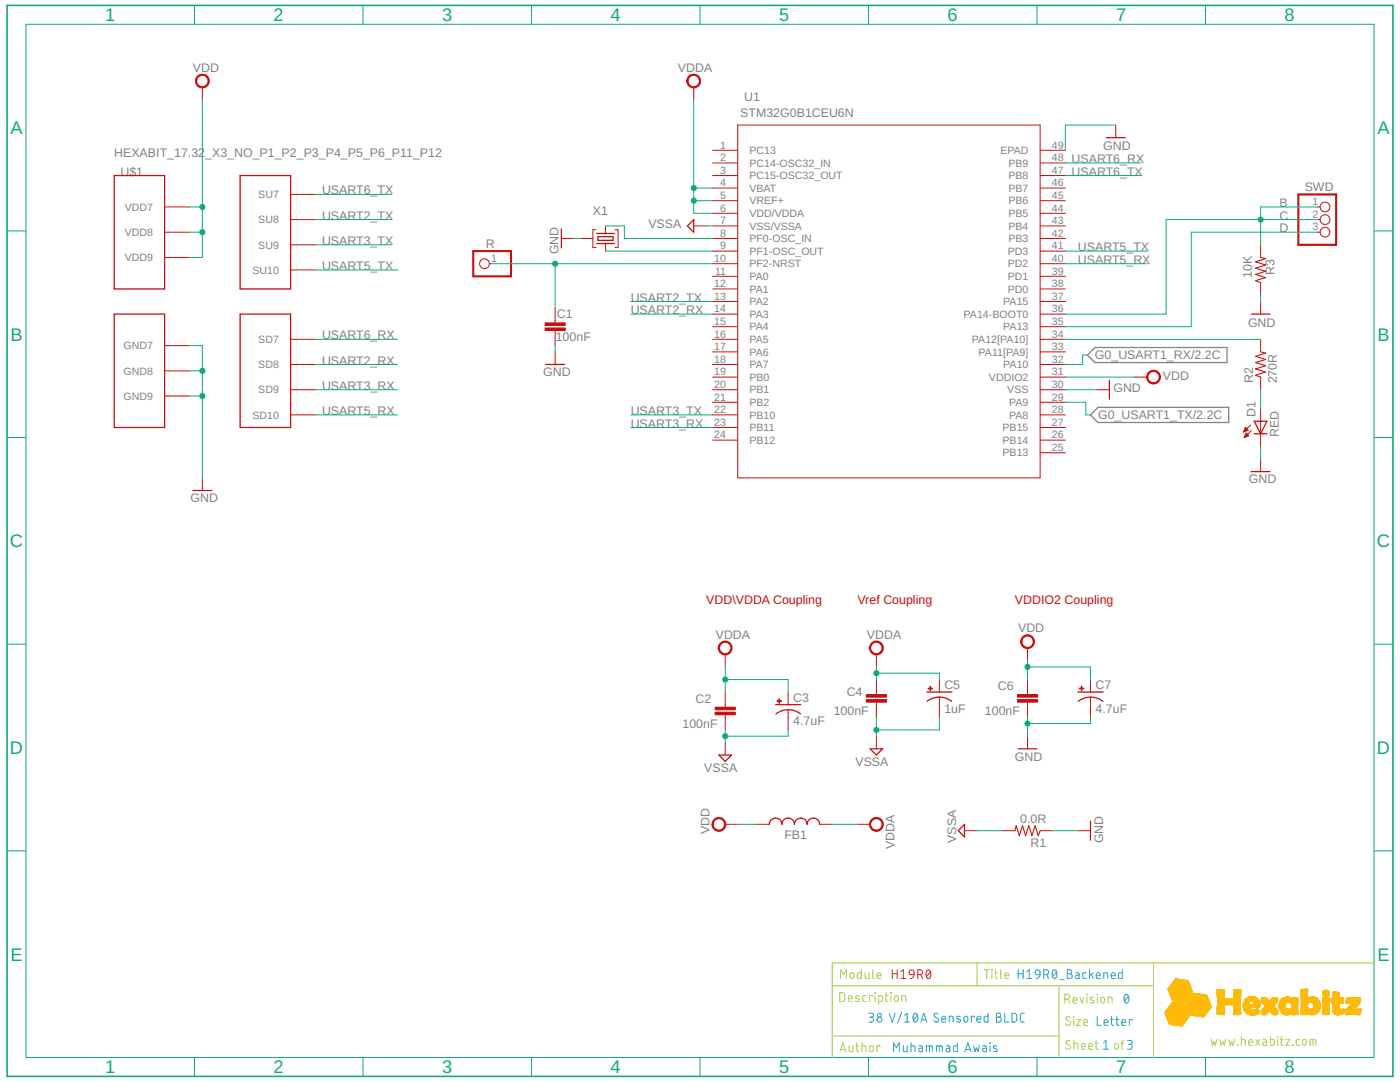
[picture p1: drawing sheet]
<svg xmlns="http://www.w3.org/2000/svg" width="279mm" height="216mm" viewBox="0 0 279 216" stroke-linecap="round" stroke-linejoin="round" font-family="sans-serif">
<defs><g id="words">
<g font-size="3.6" fill="#0dab76">
<text x="21" y="4.3">1</text>
<text x="54.6" y="4.3">2</text>
<text x="88.2" y="4.3">3</text>
<text x="121.9" y="4.3">4</text>
<text x="155.5" y="4.3">5</text>
<text x="189.1" y="4.3">6</text>
<text x="222.8" y="4.3">7</text>
<text x="256.4" y="4.3">8</text>
<text x="2.1" y="26.8">A</text>
<text x="274.9" y="26.8">A</text>
<text x="2.1" y="68">B</text>
<text x="274.9" y="68">B</text>
<text x="2" y="109.2">C</text>
<text x="274.8" y="109.2">C</text>
<text x="2" y="150.5">D</text>
<text x="274.8" y="150.5">D</text>
<text x="2.1" y="191.7">E</text>
<text x="274.9" y="191.7">E</text>
<text x="21" y="214.2">1</text>
<text x="54.6" y="214.2">2</text>
<text x="88.2" y="214.2">3</text>
<text x="121.9" y="214.2">4</text>
<text x="155.5" y="214.2">5</text>
<text x="189.1" y="214.2">6</text>
<text x="222.8" y="214.2">7</text>
<text x="256.4" y="214.2">8</text>
</g>
<g font-size="2.5" fill="#808080">
<text x="38.5" y="14.3">VDD</text>
<text x="135.3" y="14.3">VDDA</text>
<text x="147.7" y="23.3">STM32G0B1CEU6N</text>
<text x="148.5" y="20.2">U1</text>
<text x="220.2" y="29.8">GND</text>
<text x="22.8" y="31.2">HEXABIT_17.32</text>
<text x="24" y="35">U$1</text>
<text x="40.9" y="31.2">_X3_NO_P1_P2_P3_P4_P5_P6_P11_P12</text>
<text x="213.9" y="35">USART6_TX</text>
<text x="213.9" y="32.5">USART6_RX</text>
<text x="64.3" y="38.8">USART6_TX</text>
<text x="255.4" y="41.3">B</text>
<text x="260.4" y="38.2">SWD</text>
<text x="64.3" y="43.8">USART2_TX</text>
<text x="118.3" y="42.8">X1</text>
<text x="129.4" y="45.5">VSSA</text>
<text x="255.4" y="46.3">D</text>
<text x="255.4" y="43.8">C</text>
<text x="64.3" y="53.9">USART5_TX</text>
<text x="64.3" y="48.8">USART3_TX</text>
<text x="97" y="49.5">R</text>
<text x="111.4" y="50.7" transform="rotate(-90 111.4 50.7)">GND</text>
<text x="215.1" y="50.1">USART5_TX</text>
<text x="215.1" y="52.6">USART5_RX</text>
<text x="249.8" y="55.4" transform="rotate(-90 249.8 55.4)">10K</text>
<text x="254.3" y="54.8" transform="rotate(-90 254.3 54.8)">R3</text>
<text x="111.2" y="63.6">C1</text>
<text x="125.9" y="60.2">USART2_TX</text>
<text x="125.9" y="62.7">USART2_RX</text>
<text x="249.1" y="65.2">GND</text>
<text x="64.3" y="67.7">USART6_RX</text>
<text x="110.9" y="68">100nF</text>
<text x="218.5" y="71.7">G0_USART1_RX/2.2C</text>
<text x="64.3" y="72.7">USART2_RX</text>
<text x="64.3" y="77.8">USART3_RX</text>
<text x="108.4" y="75.1">GND</text>
<text x="232.1" y="75.9">VDD</text>
<text x="250.1" y="76.5" transform="rotate(-90 250.1 76.5)">R2</text>
<text x="254.8" y="76.5" transform="rotate(-90 254.8 76.5)">270R</text>
<text x="64.3" y="82.8">USART5_RX</text>
<text x="125.9" y="82.8">USART3_TX</text>
<text x="219.1" y="83.7">G0_USART1_TX/2.2C</text>
<text x="222.2" y="78.2">GND</text>
<text x="250.5" y="83.2" transform="rotate(-90 250.5 83.2)">D1</text>
<text x="125.9" y="85.3">USART3_RX</text>
<text x="255.2" y="87.2" transform="rotate(-90 255.2 87.2)">RED</text>
<text x="38" y="100.2">GND</text>
<text x="249.2" y="96.5">GND</text>
<text x="142.8" y="127.4">VDDA</text>
<text x="173" y="127.4">VDDA</text>
<text x="203.2" y="126.2">VDD</text>
<text x="188.5" y="137.5">C5</text>
<text x="199.1" y="137.7">C6</text>
<text x="218.6" y="137.5">C7</text>
<text x="138.8" y="140.2">C2</text>
<text x="158.3" y="140">C3</text>
<text x="166.4" y="142.7">100nF</text>
<text x="169" y="139">C4</text>
<text x="188.5" y="142.2">1uF</text>
<text x="196.6" y="142.7">100nF</text>
<text x="218.6" y="142.2">4.7uF</text>
<text x="136.2" y="145.3">100nF</text>
<text x="158.3" y="144.8">4.7uF</text>
<text x="140.5" y="154.1">VSSA</text>
<text x="170.7" y="152.9">VSSA</text>
<text x="202.6" y="151.9">GND</text>
<text x="141.6" y="166.4" transform="rotate(-90 141.6 166.4)">VDD</text>
<text x="156.5" y="167.5">FB1</text>
<text x="203.6" y="164.2">0.0R</text>
<text x="178.5" y="169.5" transform="rotate(-90 178.5 169.5)">VDDA</text>
<text x="190.8" y="168.2" transform="rotate(-90 190.8 168.2)">VSSA</text>
<text x="205.7" y="169">R1</text>
<text x="220.2" y="168.3" transform="rotate(-90 220.2 168.3)">GND</text>
</g>
<g font-size="2.5" fill="#c90d0c">
<text x="141" y="120.5">VDD\VDDA Coupling</text>
<text x="171.1" y="120.5">Vref Coupling</text>
<text x="202.6" y="120.5">VDDIO2 Coupling</text>
</g>
<g font-size="2.1" fill="#808080">
<text x="143.7" y="29.6">1</text>
<text x="209.9" y="29.6">49</text>
<text x="143.7" y="32.2">2</text>
<text x="143.7" y="34.7">3</text>
<text x="149.6" y="30.7">PC13</text>
<text x="149.6" y="33.3">PC14-OSC32_IN</text>
<text x="149.6" y="35.8">PC15-OSC32_OUT</text>
<text x="199.6" y="30.7">EPAD</text>
<text x="201.2" y="35.8">PB8</text>
<text x="201.2" y="33.3">PB9</text>
<text x="209.9" y="34.7">47</text>
<text x="209.9" y="32.2">48</text>
<text x="51.5" y="39.5">SU7</text>
<text x="143.7" y="37.2">4</text>
<text x="143.7" y="39.7">5</text>
<text x="149.6" y="38.3">VBAT</text>
<text x="149.6" y="40.8">VREF+</text>
<text x="201.2" y="40.8">PB6</text>
<text x="201.2" y="38.3">PB7</text>
<text x="209.9" y="39.7">45</text>
<text x="209.9" y="37.2">46</text>
<text x="261.9" y="41">1</text>
<text x="24.9" y="42.1">VDD7</text>
<text x="24.9" y="47.1">VDD8</text>
<text x="51.5" y="44.6">SU8</text>
<text x="143.7" y="47.2">8</text>
<text x="143.7" y="42.2">6</text>
<text x="143.7" y="44.7">7</text>
<text x="149.6" y="43.3">VDD/VDDA</text>
<text x="149.6" y="45.8">VSS/VSSA</text>
<text x="201.2" y="45.8">PB4</text>
<text x="201.2" y="43.3">PB5</text>
<text x="209.9" y="47.2">42</text>
<text x="209.9" y="44.7">43</text>
<text x="209.9" y="42.2">44</text>
<text x="261.9" y="43.5">2</text>
<text x="261.9" y="46">3</text>
<text x="24.9" y="52.1">VDD9</text>
<text x="51.5" y="49.6">SU9</text>
<text x="98" y="52.3">1</text>
<text x="142.6" y="52.3">10</text>
<text x="143.7" y="49.8">9</text>
<text x="149.6" y="48.3">PF0-OSC_IN</text>
<text x="149.6" y="50.9">PF1-OSC_OUT</text>
<text x="149.6" y="53.4">PF2-NRST</text>
<text x="201.1" y="53.4">PD2</text>
<text x="201.1" y="50.9">PD3</text>
<text x="201.2" y="48.3">PB3</text>
<text x="209.9" y="52.3">40</text>
<text x="209.9" y="49.8">41</text>
<text x="50.4" y="54.6">SU10</text>
<text x="142.6" y="57.3">12</text>
<text x="142.6" y="59.8">13</text>
<text x="142.7" y="54.8">11</text>
<text x="149.6" y="55.9">PA0</text>
<text x="149.6" y="58.4">PA1</text>
<text x="201.1" y="58.4">PD0</text>
<text x="201.1" y="55.9">PD1</text>
<text x="209.9" y="59.8">37</text>
<text x="209.9" y="57.3">38</text>
<text x="209.9" y="54.8">39</text>
<text x="142.6" y="62.3">14</text>
<text x="142.6" y="64.8">15</text>
<text x="149.6" y="60.9">PA2</text>
<text x="149.6" y="63.4">PA3</text>
<text x="149.6" y="65.9">PA4</text>
<text x="192.3" y="63.4">PA14-BOOT0</text>
<text x="200.2" y="65.9">PA13</text>
<text x="200.2" y="60.9">PA15</text>
<text x="209.9" y="64.8">35</text>
<text x="209.9" y="62.3">36</text>
<text x="24.6" y="69.7">GND7</text>
<text x="51.5" y="68.5">SD7</text>
<text x="142.6" y="67.4">16</text>
<text x="142.6" y="69.9">17</text>
<text x="149.6" y="68.5">PA5</text>
<text x="149.6" y="71">PA6</text>
<text x="194" y="68.5">PA12[PA10]</text>
<text x="195.3" y="71">PA11[PA9]</text>
<text x="209.9" y="69.9">33</text>
<text x="209.9" y="67.4">34</text>
<text x="24.6" y="74.7">GND8</text>
<text x="51.5" y="73.5">SD8</text>
<text x="142.6" y="72.4">18</text>
<text x="142.6" y="74.9">19</text>
<text x="142.6" y="77.4">20</text>
<text x="149.6" y="73.5">PA7</text>
<text x="149.6" y="76">PB0</text>
<text x="197.4" y="76">VDDIO2</text>
<text x="200.2" y="73.5">PA10</text>
<text x="209.9" y="72.4">32</text>
<text x="209.9" y="74.9">31</text>
<text x="209.9" y="77.4">30</text>
<text x="24.6" y="79.8">GND9</text>
<text x="50.4" y="83.5">SD10</text>
<text x="51.5" y="78.5">SD9</text>
<text x="142.6" y="79.9">21</text>
<text x="142.6" y="82.4">22</text>
<text x="149.6" y="78.5">PB1</text>
<text x="149.6" y="81">PB2</text>
<text x="149.6" y="83.5">PB10</text>
<text x="201" y="78.5">VSS</text>
<text x="201.4" y="83.5">PA8</text>
<text x="201.4" y="81">PA9</text>
<text x="209.9" y="82.4">28</text>
<text x="209.9" y="79.9">29</text>
<text x="142.6" y="85">23</text>
<text x="142.6" y="87.5">24</text>
<text x="149.6" y="86.1">PB11</text>
<text x="149.6" y="88.6">PB12</text>
<text x="200.1" y="88.6">PB14</text>
<text x="200.1" y="86.1">PB15</text>
<text x="209.9" y="90">25</text>
<text x="209.9" y="87.5">26</text>
<text x="209.9" y="85">27</text>
<text x="200.1" y="91.1">PB13</text>
</g>
</g></defs>
<path d="M217 70.8l1.5-1.5h26.4v3h-26.4zM217.6 82.8l1.5-1.5h26.1v3h-26.1z" fill="none" stroke="#808080" stroke-width=".25"/>
<g fill="none" stroke="#c90d0c" stroke-width=".25">
<path d="M22.8 35h10.1v22.7h-10.1zM47.9 35h10.1v22.7h-10.1zM220.8 27.5h3.8M112 45.7v3.8M119.1 46.6h3.5M119.1 48.6h3.5M119.3 47.2h3v.8h-3zM138.5 43.8v2.5l-1.3-1.2zM22.8 62.7h10.1v22.6h-10.1zM47.9 62.7h10.1v22.6h-10.1zM108.9 72.7h3.8M221.4 75.9v3.8"/>
<path d="M249.7 62.7h3.8M38.5 97.9h3.8M249.7 94.1h3.8M250.3 84.1h2.5l-1.2 2.5zM250.3 86.6h2.5M185 138.1h5M185 139.9a4 4 0 0 1 4.9 0M215.1 138.1h5.1M215.2 139.9a4 4 0 0 1 4.9 0M143.5 150.7h2.5l-1.3 1.2zM154.8 140.6h5M157.3 141.6a3.8 3.8 0 0 1 2.5 .9"/>
<path d="M157.3 141.6l-1 .2-1.4 .7M173.7 149.4h2.4l-1.2 1.3zM203.2 149.4h3.7M153.5 164.5a1.26 1.26 0 0 1 1.3-1.3 1.26 1.26 0 0 1 1.2 1.3 1.26 1.26 0 0 1 1.3-1.3 1.26 1.26 0 0 1 1.3 1.3 1.26 1.26 0 0 1 1.2-1.3 1.26 1.26 0 0 1 1.3 1.3 1.25 1.25 0 0 1 1.2-1.3 1.25 1.25 0 0 1 1.3 1.3M192.5 164.5v2.5l-1.3-1.2zM217.6 163.9v3.7"/>
</g>
<g fill="none" stroke="#c90d0c" stroke-width=".2">
<path d="M40.4 17.4v2.5M138.5 17.4v2.5M58 38.8h5M142.2 30h5M142.2 37.5h5M142.2 35h5M142.2 32.5h5M147.2 25h60.4v70.4h-60.4zM207.6 30h5M207.6 37.5h5M207.6 35h5M207.6 32.5h5"/>
<path d="M222.7 25v2.5M32.9 41.3h5M32.9 46.3h5M32.9 51.4h5M58 43.8h5M58 48.9h5M58 53.9h5M97.7 52.6h.5M112 47.6h2.6M115.8 47.6h2.5M119 45.8h-.7v3.6h.7M120.8 45.1v1.5"/>
<path d="M120.8 48.6v1.5M122.7 45.8h.7v3.6h-.7M138.5 45.1h2.4M142.2 47.6h5M142.2 45.1h5M142.2 55.1h5M142.2 57.7h5M142.2 42.6h5M142.2 40h5M142.2 52.6h5M142.2 50.1h5M207.6 47.6h5"/>
<path d="M207.6 45.1h5M207.6 55.1h5M207.6 57.7h5M207.6 42.6h5M207.6 40h5M207.6 52.6h5M207.6 50.1h5M251.6 48.9v2.5M251.6 56.4v2.5M262.9 41.3h.5M262.9 43.8h.5M262.9 46.3h.5"/>
<path d="M32.9 69h5M32.9 74h5M32.9 79h5M58 77.8h5M58 67.7h5M58 72.7h5M110.8 61.4v3M110.8 65.9v3.1M110.8 70.2v2.5M142.2 75.2h5M142.2 77.8h5M142.2 60.2h5"/>
<path d="M142.2 62.7h5M142.2 65.2h5M142.2 67.7h5M142.2 70.2h5M142.2 72.7h5M207.6 75.2h5M207.6 77.8h5M207.6 60.2h5M207.6 62.7h5M207.6 65.2h5M207.6 67.7h5M207.6 70.2h5"/>
<path d="M207.6 72.7h5M218.9 77.8h2.5M226.4 75.2h2.6M251.6 60.2v2.5M251.6 67.7v2.5M251.6 75.2v2.6M40.4 95.4v2.5M58 82.8h5M142.2 85.3h5M142.2 82.8h5M142.2 80.3h5M142.2 87.8h5"/>
<path d="M207.6 85.3h5M207.6 82.8h5M207.6 80.3h5M207.6 87.8h5M207.6 90.3h5M248.2 86.1h.1M248.2 86h.3M248.3 85.9h.5M248.3 85.8h.7M248.3 87.2h.2M248.4 85.7h.5M248.4 87.1h.4"/>
<path d="M248.5 85.6h.3M248.5 87h.6M248.5 85.4h.2M248.5 86.9h.6M248.6 85.3l-.4 .9M248.6 85.3l.5 .5-.9 .4M248.6 85.3h.1M248.6 86.7h.4M248.6 86.6h.3M248.7 86.5h.1M248.7 86.4l.5 .5-.9 .4zM249.6 84.8l-1.4 1.4"/>
<path d="M249.7 85.9l-1.4 1.4M251.6 81.5v7.6M251.6 91.6v2.5M144.7 130.6v2.5M144.7 138.1v3M157.3 138.1v2.5M174.9 130.6v2.5M174.9 135.6v3M187.5 135.6v2.5M187.5 139.1v4M205.1 129.3v2.5M205.1 135.6v3"/>
<path d="M217.6 135.6v2.5M217.6 139.1v4M144.7 142.6v3M144.7 148.1v2.6M157.3 141.6v4M174.9 140.1v3M174.9 146.9v2.5M205.1 140.1v3M205.1 146.9v2.5M144.7 164.5h2.5M151 164.5h2.5M163.6 164.5h2.5"/>
<path d="M171.1 164.5h2.6M192.5 165.8h2.5M200 165.8h2.6M207.6 165.8h2.5M215.1 165.8h2.5"/>
<circle cx="96.7" cy="52.6" r=".97"/>
<circle cx="264.4" cy="43.8" r=".97"/>
<circle cx="264.4" cy="41.3" r=".97"/>
<circle cx="264.4" cy="46.3" r=".97"/>
</g>
<g fill="#c90d0c" stroke="#c90d0c" stroke-width=".2">
<path d="M142.7 141.1h4v.5h-4z"/>
<path d="M142.7 142.1h4v.5h-4z"/>
<path d="M155.1 139.8h.9v.2h-.9z"/>
<path d="M155.4 139.4h.2v.9h-.2z"/>
<path d="M108.8 64.4h4v.5h-4z"/>
<path d="M108.8 65.4h4v.6h-4z"/>
<path d="M172.9 138.6h4v.5h-4z"/>
<path d="M172.9 139.6h4v.5h-4z"/>
<path d="M203.1 138.6h4v.5h-4z"/>
<path d="M203.1 139.6h4v.5h-4z"/>
<path d="M215.4 137.3h.9v.1h-.9z"/>
<path d="M215.8 136.9h.1v.9h-.1z"/>
<path d="M185.2 137.3h.9v.1h-.9z"/>
<path d="M185.6 136.9h.1v.9h-.1z"/>
</g>
<path d="M251.6 51.4l1 .2-2 .6 2 .7-2 .6 2 .6-2 .7 2 .6-2 .6 1 .4M251.6 70.2l1 .3-2 .6 2 .6-2 .6 2 .7-2 .6 2 .6-2 .7 1 .3M202.6 165.8l.2-1.1 .6 2.1 .7-2.1 .6 2.1 .6-2.1 .7 2.1 .6-2.1 .6 2.1 .4-1" fill="none" stroke="#c90d0c" stroke-width=".21"/>
<g fill="#c90d0c" stroke="#c90d0c" stroke-width=".2">
<path d="M229.2 74.3a1.39 1.39 0 0 1 2.2 .2 1.39 1.39 0 0 1-.8 2.1 1.39 1.39 0 0 1-1.8-1.4h.3a1.13 1.13 0 0 1 1.6-.9 1.13 1.13 0 0 1 .2 1.9 1.13 1.13 0 0 1-1.8-.7v-.3h-.3z" fill-rule="evenodd"/>
<path d="M204.1 127.1a1.38 1.38 0 0 1 2.2 .3 1.38 1.38 0 0 1-.9 2 1.38 1.38 0 0 1-1.7-1.4h.2a1.12 1.12 0 0 1 1.6-1 1.12 1.12 0 0 1 .3 1.9 1.12 1.12 0 0 1-1.8-.6l-.1-.3h-.2z" fill-rule="evenodd"/>
<path d="M137.4 15.2a1.38 1.38 0 0 1 2.2 .3 1.38 1.38 0 0 1-.8 2 1.38 1.38 0 0 1-1.7-1.3h.2a1.14 1.14 0 0 1 1.6-1.1 1.14 1.14 0 0 1 .3 1.9 1.14 1.14 0 0 1-1.8-.6l-.1-.2h-.2z" fill-rule="evenodd"/>
<path d="M143.7 128.4a1.38 1.38 0 0 1 2.2 .2 1.38 1.38 0 0 1-.8 2 1.38 1.38 0 0 1-1.8-1.3h.3a1.14 1.14 0 0 1 1.6-1.1 1.14 1.14 0 0 1 .3 1.9 1.14 1.14 0 0 1-1.9-.5v-.3h-.3z" fill-rule="evenodd"/>
<path d="M173.9 128.4a1.39 1.39 0 0 1 2.2 .1 1.39 1.39 0 0 1-.8 2.1 1.39 1.39 0 0 1-1.8-1.3h.3a1.14 1.14 0 0 1 1.5-1.1 1.14 1.14 0 0 1 .3 1.9 1.14 1.14 0 0 1-1.8-.5v-.3h-.3z" fill-rule="evenodd"/>
<path d="M142.5 163.6a1.38 1.38 0 0 1 2.2 .2 1.38 1.38 0 0 1-.9 2 1.38 1.38 0 0 1-1.7-1.3h.2a1.13 1.13 0 0 1 1.7-.9 1.13 1.13 0 0 1 .1 1.9 1.13 1.13 0 0 1-1.7-.7l-.1-.3h-.2z" fill-rule="evenodd"/>
<path d="M173.9 163.6a1.39 1.39 0 0 1 2.2 .2 1.39 1.39 0 0 1-.8 2 1.39 1.39 0 0 1-1.8-1.3h.3a1.14 1.14 0 0 1 1.6-1.1 1.14 1.14 0 0 1 .2 1.9 1.14 1.14 0 0 1-1.8-.5v-.3h-.3z" fill-rule="evenodd"/>
<path d="M39.4 15.2a1.39 1.39 0 0 1 2.2 .2 1.39 1.39 0 0 1-.8 2.1 1.39 1.39 0 0 1-1.8-1.3h.3a1.13 1.13 0 0 1 1.6-1 1.13 1.13 0 0 1 .2 1.9 1.13 1.13 0 0 1-1.8-.7v-.2h-.3z" fill-rule="evenodd"/>
</g>
<path d="M259.1 38.8h7.6v10.1h-7.6zM94.4 50.1h7.6v5h-7.6z" fill="none" stroke="#c90d0c" stroke-width=".42"/>
<path d="M1.4 1.1h276.6v213.7h-276.6z" fill="none" stroke="#0dab76" stroke-width=".32"/>
<g fill="none" stroke="#0dab76" stroke-width=".2">
<path d="M5.2 4.8h269v206.2h-269zM38.8 1.1v3.7M40.4 19.9v31.5h-2.5M72.5 1.1v3.7M106.1 1.1v3.7M138.5 19.9v22.7h3.7M139.7 1.1v3.7M173.3 1.1v3.7M206.9 1.1v3.7M240.6 1.1v3.7M63 38.8h15.1M138.5 37.5h3.7"/>
<path d="M212.6 35h15.1M212.6 32.5h15.1M222.7 25h-10.1v5M1.4 46.1h3.8M37.9 46.3h2.5M37.9 41.3h2.5M63 43.8h15.1M63 53.9h16.4M63 48.9h15.1M98.2 52.6h44M110.8 52.6v8.8M114.6 47.6h1.2"/>
<path d="M120.8 45.1h3.8v2.5h17.6M120.8 50.1h21.4M138.5 40h3.7M140.9 45.1h1.3M212.6 50.1h16.4M212.6 52.6h16.4M251.6 58.9v1.3M262.9 43.8h-30.2v18.9h-20.1M262.9 46.3h-25.2v18.9h-25.1M262.9 41.3h-11.3v7.6M274.2 46.1h3.8M37.9 69h2.5v26.4"/>
<path d="M37.9 74h2.5M37.9 79h2.5M63 72.7h16.4M63 77.8h16.4M63 67.7h16.4M110.8 69v1.2M125.9 60.2h16.3M125.9 62.7h16.3M212.6 77.8h6.3M212.6 75.2h13.8M212.6 67.7h39M217 70.8h-.9v1.9h-3.5"/>
<path d="M251.6 77.8v3.7M1.4 87.3h3.8M63 82.8h16.4M125.9 82.8h16.3M125.9 85.3h16.3M212.6 80.3h4.1v2.5h.9M251.6 89.1v2.5M274.2 87.3h3.8M1.4 128.5h3.8M144.7 133.1v5M144.7 135.6h12.6v2.5M174.9 134.3h12.6v1.3"/>
<path d="M174.9 133.1v2.5M205.1 133.1h12.5v2.5M205.1 131.8v3.8M274.2 128.5h3.8M144.7 145.6v2.5M157.3 145.6v1.3h-12.6M174.9 143.1v3.8M187.5 143.1v2.5h-12.6M205.1 143.1v3.8M217.6 143.1v1.3h-12.5M1.4 169.8h3.8M147.2 164.5h3.8"/>
<path d="M166.1 164.5h5M195 165.8h5M210.1 165.8h5M274.2 169.8h3.8M38.8 211v3.8M72.5 211v3.8M106.1 211v3.8M139.7 211v3.8M173.3 211v3.8M206.9 211v3.8M240.6 211v3.8"/>
</g>
<g fill="#0dab76" stroke="#0dab76" stroke-width=".2">
<circle cx="205.1" cy="144.4" r=".51"/>
<circle cx="40.4" cy="79" r=".51"/>
<circle cx="40.4" cy="74" r=".51"/>
<circle cx="205.1" cy="133.1" r=".51"/>
<circle cx="40.4" cy="46.3" r=".51"/>
<circle cx="40.4" cy="41.3" r=".51"/>
<circle cx="251.6" cy="43.8" r=".51"/>
<circle cx="144.7" cy="135.6" r=".51"/>
<circle cx="174.9" cy="134.3" r=".51"/>
<circle cx="138.5" cy="40" r=".51"/>
<circle cx="138.5" cy="37.5" r=".51"/>
<circle cx="144.7" cy="146.9" r=".51"/>
<circle cx="174.9" cy="145.6" r=".51"/>
<circle cx="110.8" cy="52.6" r=".51"/>
</g>
<g fill="#ffba08" stroke="#ffba08" stroke-width=".2">
<path d="M235.6 204.7h.3z"/>
<path d="M235.5 204.6l.4 .1z"/>
<path d="M235.3 204.6h.6z"/>
<path d="M235.1 204.6h.9z"/>
<path d="M234.9 204.6h1.1z"/>
<path d="M234.7 204.5l1.3 .1z"/>
<path d="M234.5 204.5h1.5z"/>
<path d="M234.3 204.5h1.8z"/>
<path d="M234.1 204.4l2 .1z"/>
<path d="M234 204.4l2.1 .1z"/>
<path d="M233.8 204.4h2.3z"/>
<path d="M233.6 204.4h2.5z"/>
<path d="M233.4 204.3l2.8 .1z"/>
<path d="M233.4 204.3h2.8z"/>
<path d="M233.3 204.3h2.9z"/>
<path d="M233.3 204.2l2.9 .1z"/>
<path d="M233.3 204.2h3z"/>
<path d="M233.3 204.1l3 .1z"/>
<path d="M233.3 204.1h3z"/>
<path d="M233.3 204l3.1 .1z"/>
<path d="M233.2 204h3.2z"/>
<path d="M233.3 204h3.1z"/>
<path d="M233.2 203.9l3.3 .1z"/>
<path d="M233.2 203.9h3.3z"/>
<path d="M233.2 203.8l3.3 .1z"/>
<path d="M233.2 203.8h3.4z"/>
<path d="M233.1 203.8h3.5z"/>
<path d="M233.1 203.7l3.5 .1z"/>
<path d="M233.1 203.7h3.5z"/>
<path d="M233.1 203.7h3.6z"/>
<path d="M233.1 203.6l3.6 .1z"/>
<path d="M233.1 203.6h3.6z"/>
<path d="M233.1 203.5l3.6 .1z"/>
<path d="M233.1 203.5h3.7z"/>
<path d="M233 203.5h3.8z"/>
<path d="M233 203.4l3.8 .1z"/>
<path d="M233 203.4h3.9z"/>
<path d="M233 203.3l3.9 .1z"/>
<path d="M233 203.3h3.9z"/>
<path d="M233 203.3h4z"/>
<path d="M233 203.2l4 .1z"/>
<path d="M232.9 203.2l4.1 .1z"/>
<path d="M232.9 203.2h4.1z"/>
<path d="M232.9 203.1l4.1 .1z"/>
<path d="M232.9 203.1l4.2 .1z"/>
<path d="M232.9 203.1h4.2z"/>
<path d="M232.9 203l4.2 .1z"/>
<path d="M232.9 203h4.3z"/>
<path d="M232.8 203h4.4z"/>
<path d="M232.8 202.9l4.4 .1z"/>
<path d="M232.9 202.9l4.3 .1z"/>
<path d="M232.8 202.9h4.5z"/>
<path d="M240.1 202.9h.2z"/>
<path d="M232.8 202.8l4.5 .1z"/>
<path d="M239.9 202.8l.4 .1z"/>
<path d="M239.8 202.8l.5 .1z"/>
<path d="M232.8 202.8h4.5z"/>
<path d="M239.5 202.8h.8z"/>
<path d="M239.4 202.8h.9z"/>
<path d="M232.8 202.7l4.5 .1z"/>
<path d="M239.2 202.7l1.1 .1z"/>
<path d="M232.7 202.7l4.7 .1z"/>
<path d="M239 202.7l1.4 .1z"/>
<path d="M232.7 202.7h4.7z"/>
<path d="M238.8 202.7h1.6z"/>
<path d="M238.6 202.7h1.8z"/>
<path d="M232.7 202.6l4.7 .1z"/>
<path d="M238.4 202.6l2 .1z"/>
<path d="M232.7 202.6h4.7z"/>
<path d="M238.2 202.6h2.2z"/>
<path d="M238 202.6h2.5z"/>
<path d="M237.8 202.6h2.7z"/>
<path d="M232.7 202.5l4.6 .1z"/>
<path d="M237.7 202.5l2.8 .1z"/>
<path d="M249.9 202.5l.2 .1z"/>
<path d="M232.7 202.5h4.6z"/>
<path d="M237.7 202.5h2.8z"/>
<path d="M249.6 202.5h.8z"/>
<path d="M256.7 202.5h.3z"/>
<path d="M232.6 202.5h4.7z"/>
<path d="M237.7 202.5h2.9z"/>
<path d="M249.5 202.5h1z"/>
<path d="M256.5 202.5h.6z"/>
<path d="M266.8 202.5h.5z"/>
<path d="M232.6 202.4l4.7 .1z"/>
<path d="M237.7 202.4l2.9 .1z"/>
<path d="M249.4 202.4l1.2 .1z"/>
<path d="M252.1 202.4l.3 .1z"/>
<path d="M254.3 202.4l.3 .1z"/>
<path d="M256.4 202.4l.8 .1z"/>
<path d="M257.9 202.4l.6 .1z"/>
<path d="M261.7 202.4l.4 .1z"/>
<path d="M266.7 202.4l.7 .1z"/>
<path d="M268.6 202.4l.2 .1z"/>
<path d="M271 202.4l.4 .1z"/>
<path d="M243 202.4l1.3 .1z"/>
<path d="M246.2 202.4l1.3 .1z"/>
<path d="M249.3 202.4l1.4 .1z"/>
<path d="M251.8 202.4l.8 .1z"/>
<path d="M254 202.4l.9 .1z"/>
<path d="M256.3 202.4l.9 .1z"/>
<path d="M257.9 202.4l1 .1z"/>
<path d="M259.7 202.4l1.1 .1z"/>
<path d="M261.5 202.4l.8 .1z"/>
<path d="M264.1 202.4l1.1 .1z"/>
<path d="M266.6 202.4l1 .1z"/>
<path d="M268.6 202.4l.5 .1z"/>
<path d="M270.8 202.4l.6 .1z"/>
<path d="M232.6 202.4h4.7z"/>
<path d="M237.7 202.4h2.9z"/>
<path d="M243 202.4h1.3z"/>
<path d="M246.2 202.4h1.4z"/>
<path d="M249.2 202.4h1.6z"/>
<path d="M251.8 202.4h.9z"/>
<path d="M254 202.4h.9z"/>
<path d="M256.3 202.4h1z"/>
<path d="M257.9 202.4h1.1z"/>
<path d="M259.7 202.4h1.2z"/>
<path d="M261.5 202.4h.8z"/>
<path d="M264 202.4h1.2z"/>
<path d="M266.5 202.4h1.2z"/>
<path d="M268.6 202.4h2.8z"/>
<path d="M237.6 202.4h3z"/>
<path d="M242.9 202.4h1.4z"/>
<path d="M251.7 202.4h1.1z"/>
<path d="M253.9 202.4h1.1z"/>
<path d="M256.2 202.4h1.1z"/>
<path d="M261.4 202.4h1z"/>
<path d="M266.4 202.4h1.4z"/>
<path d="M232.6 202.3l4.7 .1z"/>
<path d="M237.6 202.3l3 .1z"/>
<path d="M242.9 202.3l1.4 .1z"/>
<path d="M246.2 202.3l1.4 .1z"/>
<path d="M249.1 202.3l1.8 .1z"/>
<path d="M251.7 202.3l1.1 .1z"/>
<path d="M253.9 202.3l1.1 .1z"/>
<path d="M256.2 202.3l1.2 .1z"/>
<path d="M257.8 202.3l1.2 .1z"/>
<path d="M259.6 202.3l1.3 .1z"/>
<path d="M261.3 202.3l1.2 .1z"/>
<path d="M264 202.3l1.2 .1z"/>
<path d="M266.4 202.3l1.4 .1z"/>
<path d="M268.6 202.3l2.8 .1z"/>
<path d="M249 202.3l2 .1z"/>
<path d="M256.1 202.3l1.3 .1z"/>
<path d="M261.3 202.3l1.3 .1z"/>
<path d="M264 202.3l1.3 .1z"/>
<path d="M266.4 202.3l1.5 .1z"/>
<path d="M232.6 202.3h4.6z"/>
<path d="M237.6 202.3h3.1z"/>
<path d="M242.9 202.3h1.4z"/>
<path d="M246.2 202.3h1.4z"/>
<path d="M249 202.3h2z"/>
<path d="M251.7 202.3h1.1z"/>
<path d="M253.9 202.3h1.1z"/>
<path d="M256.1 202.3h1.4z"/>
<path d="M257.8 202.3h1.2z"/>
<path d="M259.6 202.3h1.3z"/>
<path d="M261.2 202.3h1.4z"/>
<path d="M264 202.3h1.3z"/>
<path d="M266.3 202.3h1.6z"/>
<path d="M268.6 202.3h2.8z"/>
<path d="M248.9 202.3h2.2z"/>
<path d="M253.8 202.3h1.2z"/>
<path d="M256 202.3h1.5z"/>
<path d="M259.7 202.3h1.2z"/>
<path d="M261.2 202.3h1.5z"/>
<path d="M266.3 202.3h1.7z"/>
<path d="M232.6 202.2l4.6 .1z"/>
<path d="M237.6 202.2l3.1 .1z"/>
<path d="M242.9 202.2l1.4 .1z"/>
<path d="M246.2 202.2l1.4 .1z"/>
<path d="M248.9 202.2l2.2 .1z"/>
<path d="M251.7 202.2l1.2 .1z"/>
<path d="M253.8 202.2l1.2 .1z"/>
<path d="M256 202.2l1.5 .1z"/>
<path d="M257.8 202.2l1.2 .1z"/>
<path d="M259.7 202.2l1.2 .1z"/>
<path d="M261.2 202.2l1.5 .1z"/>
<path d="M264 202.2l1.3 .1z"/>
<path d="M266.3 202.2l1.7 .1z"/>
<path d="M268.6 202.2l2.8 .1z"/>
<path d="M232.6 202.2h4.6z"/>
<path d="M237.6 202.2h3.1z"/>
<path d="M242.9 202.2h1.4z"/>
<path d="M246.2 202.2h1.4z"/>
<path d="M248.9 202.2h2.2z"/>
<path d="M251.7 202.2h1.2z"/>
<path d="M253.8 202.2h1.2z"/>
<path d="M256 202.2h1.5z"/>
<path d="M257.8 202.2h1.2z"/>
<path d="M259.7 202.2h1.2z"/>
<path d="M261.1 202.2h1.6z"/>
<path d="M264 202.2h1.3z"/>
<path d="M266.2 202.2h1.9z"/>
<path d="M268.6 202.2h2.8z"/>
<path d="M232.5 202.2h4.7z"/>
<path d="M237.6 202.2h3.2z"/>
<path d="M248.8 202.2h2.4z"/>
<path d="M255.9 202.2h1.7z"/>
<path d="M261.1 202.2h1.7z"/>
<path d="M264 202.2h1.2z"/>
<path d="M261 202.2h1.8z"/>
<path d="M266.2 202.2h2z"/>
<path d="M232.5 202.1l4.7 .1z"/>
<path d="M237.6 202.1l3.2 .1z"/>
<path d="M242.9 202.1l1.4 .1z"/>
<path d="M246.2 202.1l1.4 .1z"/>
<path d="M248.8 202.1l2.4 .1z"/>
<path d="M251.7 202.1l1.2 .1z"/>
<path d="M253.8 202.1l1.2 .1z"/>
<path d="M255.9 202.1l1.7 .1z"/>
<path d="M257.8 202.1l1.2 .1z"/>
<path d="M259.7 202.1l1.3 .1z"/>
<path d="M261 202.1l1.8 .1z"/>
<path d="M264 202.1l1.2 .1z"/>
<path d="M266.2 202.1l2 .1z"/>
<path d="M268.6 202.1l2.9 .1z"/>
<path d="M248.7 202.1l2.6 .1z"/>
<path d="M253.7 202.1l1.3 .1z"/>
<path d="M255.8 202.1l1.9 .1z"/>
<path d="M259.7 202.1l3.1 .1z"/>
<path d="M266.1 202.1l2.1 .1z"/>
<path d="M232.5 202.1h4.7z"/>
<path d="M237.5 202.1h3.3z"/>
<path d="M242.9 202.1h1.4z"/>
<path d="M246.2 202.1h1.4z"/>
<path d="M248.7 202.1h2.6z"/>
<path d="M251.7 202.1h1.3z"/>
<path d="M253.7 202.1h1.3z"/>
<path d="M255.8 202.1h1.9z"/>
<path d="M257.8 202.1h1.2z"/>
<path d="M259.7 202.1h3.2z"/>
<path d="M264 202.1h1.2z"/>
<path d="M266.1 202.1h2.1z"/>
<path d="M268.6 202.1h2.9z"/>
<path d="M232.5 202l4.6 .1z"/>
<path d="M237.5 202l3.4 .1z"/>
<path d="M242.9 202l1.4 .1z"/>
<path d="M246.2 202l1.4 .1z"/>
<path d="M248.6 202l2.8 .1z"/>
<path d="M251.7 202l1.3 .1z"/>
<path d="M253.7 202l1.3 .1z"/>
<path d="M255.8 202l3.2 .1z"/>
<path d="M259.7 202l3.3 .1z"/>
<path d="M264 202l1.2 .1z"/>
<path d="M266.1 202l2.1 .1z"/>
<path d="M268.6 202l2.9 .1z"/>
<path d="M248.6 202l2.7 .1z"/>
<path d="M232.5 202h4.6z"/>
<path d="M237.5 202h3.4z"/>
<path d="M242.9 202h1.4z"/>
<path d="M246.2 202h1.4z"/>
<path d="M248.6 202h2.8z"/>
<path d="M251.7 202h1.3z"/>
<path d="M253.7 202h1.3z"/>
<path d="M255.8 202h3.2z"/>
<path d="M259.7 202h3.3z"/>
<path d="M264 202h1.2z"/>
<path d="M266.1 202h2.1z"/>
<path d="M268.6 202h2.9z"/>
<path d="M251.7 202h1.4z"/>
<path d="M253.6 202h1.4z"/>
<path d="M255.7 202h3.3z"/>
<path d="M232.5 201.9l4.6 .1z"/>
<path d="M237.5 201.9l3.4 .1z"/>
<path d="M242.9 201.9l1.4 .1z"/>
<path d="M246.2 201.9l1.4 .1z"/>
<path d="M248.5 201.9l2.9 .1z"/>
<path d="M251.7 201.9l1.4 .1z"/>
<path d="M253.6 201.9l1.4 .1z"/>
<path d="M255.7 201.9l3.3 .1z"/>
<path d="M259.7 201.9l3.4 .1z"/>
<path d="M264 201.9l1.2 .1z"/>
<path d="M266.1 201.9l2.1 .1z"/>
<path d="M268.6 201.9l2.9 .1z"/>
<path d="M232.6 201.9l4.5 .1z"/>
<path d="M237.4 201.9l3.6 .1z"/>
<path d="M232.6 201.9h4.5z"/>
<path d="M237.5 201.9h3.5z"/>
<path d="M242.9 201.9h1.4z"/>
<path d="M246.2 201.9h1.4z"/>
<path d="M248.5 201.9h2.8z"/>
<path d="M251.7 201.9h1.4z"/>
<path d="M253.6 201.9h1.4z"/>
<path d="M255.6 201.9h3.4z"/>
<path d="M259.7 201.9h3.4z"/>
<path d="M264 201.9h1.2z"/>
<path d="M266.1 201.9h2.1z"/>
<path d="M268.6 201.9h2.9z"/>
<path d="M237.4 201.9h3.6z"/>
<path d="M251.7 201.9h1.5z"/>
<path d="M232.6 201.8l4.5 .1z"/>
<path d="M237.4 201.8l3.6 .1z"/>
<path d="M242.9 201.8l1.4 .1z"/>
<path d="M246.2 201.8l1.4 .1z"/>
<path d="M248.5 201.8l2.8 .1z"/>
<path d="M251.7 201.8l1.5 .1z"/>
<path d="M253.5 201.8l1.5 .1z"/>
<path d="M255.6 201.8l3.4 .1z"/>
<path d="M259.7 201.8l3.4 .1z"/>
<path d="M264 201.8l1.2 .1z"/>
<path d="M266.1 201.8l2.1 .1z"/>
<path d="M268.6 201.8l2.9 .1z"/>
<path d="M232.6 201.8h4.5z"/>
<path d="M237.4 201.8h3.6z"/>
<path d="M242.9 201.8h1.4z"/>
<path d="M246.2 201.8h1.4z"/>
<path d="M248.5 201.8h2.8z"/>
<path d="M251.7 201.8h1.5z"/>
<path d="M253.5 201.8h1.5z"/>
<path d="M255.6 201.8h3.4z"/>
<path d="M259.7 201.8h3.5z"/>
<path d="M264 201.8h1.2z"/>
<path d="M266 201.8h2.2z"/>
<path d="M268.6 201.8h2.9z"/>
<path d="M237.4 201.8h3.7z"/>
<path d="M248.4 201.8h2.9z"/>
<path d="M232.7 201.8h4.3z"/>
<path d="M232.7 201.7l4.3 .1z"/>
<path d="M237.4 201.7l3.7 .1z"/>
<path d="M242.9 201.7l1.4 .1z"/>
<path d="M246.2 201.7l1.4 .1z"/>
<path d="M248.4 201.7l2.9 .1z"/>
<path d="M251.7 201.7l1.5 .1z"/>
<path d="M253.4 201.7l1.6 .1z"/>
<path d="M255.5 201.7l3.5 .1z"/>
<path d="M259.7 201.7l3.5 .1z"/>
<path d="M264 201.7l1.2 .1z"/>
<path d="M266 201.7l2.2 .1z"/>
<path d="M268.6 201.7l3 .1z"/>
<path d="M251.7 201.7l1.6 .1z"/>
<path d="M232.7 201.7h4.3z"/>
<path d="M237.4 201.7h3.7z"/>
<path d="M242.9 201.7h1.4z"/>
<path d="M246.2 201.7h1.4z"/>
<path d="M248.4 201.7h2.8z"/>
<path d="M251.7 201.7h1.6z"/>
<path d="M253.4 201.7h1.6z"/>
<path d="M255.5 201.7h3.5z"/>
<path d="M259.7 201.7h3.5z"/>
<path d="M264 201.7h1.2z"/>
<path d="M266 201.7h2.2z"/>
<path d="M268.6 201.7h3z"/>
<path d="M248.3 201.7h2.9z"/>
<path d="M232.7 201.6l4.3 .1z"/>
<path d="M237.4 201.6l3.8 .1z"/>
<path d="M242.9 201.6l1.4 .1z"/>
<path d="M246.2 201.6l1.4 .1z"/>
<path d="M248.3 201.6l2.9 .1z"/>
<path d="M251.8 201.6l1.5 .1z"/>
<path d="M253.4 201.6l1.6 .1z"/>
<path d="M255.5 201.6l3.5 .1z"/>
<path d="M259.7 201.6l3.5 .1z"/>
<path d="M264 201.6l1.2 .1z"/>
<path d="M266 201.6l2.2 .1z"/>
<path d="M268.5 201.6l3.1 .1z"/>
<path d="M232.8 201.6l4.2 .1z"/>
<path d="M253.4 201.6l1.5 .1z"/>
<path d="M232.8 201.6h4.2z"/>
<path d="M237.3 201.6h3.9z"/>
<path d="M242.9 201.6h1.4z"/>
<path d="M246.2 201.6h1.4z"/>
<path d="M248.3 201.6h2.9z"/>
<path d="M251.8 201.6h3.1z"/>
<path d="M255.5 201.6h3.5z"/>
<path d="M259.7 201.6h3.6z"/>
<path d="M264 201.6h1.2z"/>
<path d="M266 201.6h2.2z"/>
<path d="M268.5 201.6h3.1z"/>
<path d="M232.8 201.5l4.2 .1z"/>
<path d="M237.3 201.5l3.9 .1z"/>
<path d="M242.9 201.5l1.4 .1z"/>
<path d="M246.2 201.5l1.4 .1z"/>
<path d="M248.3 201.5l1.7 .1z"/>
<path d="M250.1 201.5l1.1 .1z"/>
<path d="M251.8 201.5l3.1 .1z"/>
<path d="M255.4 201.5l3.6 .1z"/>
<path d="M259.7 201.5l3.6 .1z"/>
<path d="M264 201.5l1.2 .1z"/>
<path d="M266 201.5l2.2 .1z"/>
<path d="M268.5 201.5l3.1 .1z"/>
<path d="M232.9 201.5l4.1 .1z"/>
<path d="M248.3 201.5l1.5 .1z"/>
<path d="M250.3 201.5l.9 .1z"/>
<path d="M251.8 201.5l3 .1z"/>
<path d="M232.8 201.5h4.1z"/>
<path d="M237.3 201.5h4z"/>
<path d="M242.9 201.5h1.4z"/>
<path d="M246.2 201.5h1.4z"/>
<path d="M248.3 201.5h1.4z"/>
<path d="M250.4 201.5h.7z"/>
<path d="M251.8 201.5h3z"/>
<path d="M255.4 201.5h3.6z"/>
<path d="M259.7 201.5h3.6z"/>
<path d="M264 201.5h1.2z"/>
<path d="M266 201.5h2.2z"/>
<path d="M268.5 201.5h3.1z"/>
<path d="M232.9 201.5h4z"/>
<path d="M248.2 201.5h1.4z"/>
<path d="M250.5 201.5h.6z"/>
<path d="M251.9 201.5h2.9z"/>
<path d="M248.3 201.5h1.3z"/>
<path d="M250.6 201.5h.5z"/>
<path d="M266.1 201.5h2.2z"/>
<path d="M268.6 201.5h3z"/>
<path d="M232.9 201.4l4 .1z"/>
<path d="M237.3 201.4l4 .1z"/>
<path d="M242.9 201.4l1.4 .1z"/>
<path d="M246.2 201.4l1.4 .1z"/>
<path d="M248.3 201.4l1.2 .1z"/>
<path d="M250.6 201.4l.5 .1z"/>
<path d="M251.9 201.4l2.9 .1z"/>
<path d="M255.4 201.4l3.6 .1z"/>
<path d="M259.7 201.4l3.7 .1z"/>
<path d="M264 201.4l1.2 .1z"/>
<path d="M266.1 201.4l2.2 .1z"/>
<path d="M268.6 201.4l3 .1z"/>
<path d="M232.9 201.4h4z"/>
<path d="M237.3 201.4h4z"/>
<path d="M242.9 201.4h1.4z"/>
<path d="M246.2 201.4h1.4z"/>
<path d="M248.2 201.4h1.3z"/>
<path d="M250.7 201.4h.4z"/>
<path d="M251.9 201.4h2.9z"/>
<path d="M255.4 201.4h3.6z"/>
<path d="M259.7 201.4h3.7z"/>
<path d="M264 201.4h1.2z"/>
<path d="M266.1 201.4h2.2z"/>
<path d="M268.6 201.4h3z"/>
<path d="M248.2 201.4h1.2z"/>
<path d="M252 201.4h2.7z"/>
<path d="M255.4 201.4h1.7z"/>
<path d="M257.2 201.4h1.8z"/>
<path d="M266.1 201.4h1.4z"/>
<path d="M267.9 201.4h.4z"/>
<path d="M268.6 201.4h1.6z"/>
<path d="M270.7 201.4h.9z"/>
<path d="M233 201.4h3.9z"/>
<path d="M237.3 201.4h4.1z"/>
<path d="M255.4 201.4h1.5z"/>
<path d="M257.3 201.4h1.7z"/>
<path d="M259.7 201.4h1.7z"/>
<path d="M261.7 201.4h1.7z"/>
<path d="M266 201.4h1.4z"/>
<path d="M268 201.4h.2z"/>
<path d="M268.7 201.4h1.4z"/>
<path d="M271.2 201.4h.5z"/>
<path d="M233 201.3l3.9 .1z"/>
<path d="M237.2 201.3l4.2 .1z"/>
<path d="M242.9 201.3l1.4 .1z"/>
<path d="M246.2 201.3l1.4 .1z"/>
<path d="M248.2 201.3l1.2 .1z"/>
<path d="M250.8 201.3l.2 .1z"/>
<path d="M252 201.3l2.7 .1z"/>
<path d="M255.4 201.3l1.5 .1z"/>
<path d="M257.4 201.3l1.6 .1z"/>
<path d="M259.7 201.3l1.6 .1z"/>
<path d="M261.9 201.3l1.5 .1z"/>
<path d="M264 201.3l1.2 .1z"/>
<path d="M266 201.3l1.4 .1z"/>
<path d="M268.7 201.3l1.5 .1z"/>
<path d="M271.5 201.3l.2 .1z"/>
<path d="M255.4 201.3l1.4 .1z"/>
<path d="M257.5 201.3l1.5 .1z"/>
<path d="M268.8 201.3l1.4 .1z"/>
<path d="M233 201.3h3.9z"/>
<path d="M237.2 201.3h4.2z"/>
<path d="M242.9 201.3h1.4z"/>
<path d="M246.2 201.3h1.4z"/>
<path d="M248.2 201.3h1.1z"/>
<path d="M250.8 201.3h.2z"/>
<path d="M252.1 201.3h2.5z"/>
<path d="M255.3 201.3h1.5z"/>
<path d="M257.5 201.3h1.5z"/>
<path d="M259.7 201.3h1.5z"/>
<path d="M261.9 201.3h1.5z"/>
<path d="M264 201.3h1.2z"/>
<path d="M266 201.3h1.4z"/>
<path d="M268.8 201.3h1.4z"/>
<path d="M233 201.3h3.8z"/>
<path d="M255.4 201.3h1.4z"/>
<path d="M257.6 201.3h1.4z"/>
<path d="M262 201.3h1.4z"/>
<path d="M266.1 201.3h1.2z"/>
<path d="M268.8 201.3h1.5z"/>
<path d="M233.1 201.2l3.7 .1z"/>
<path d="M237.2 201.2l4.2 .1z"/>
<path d="M242.9 201.2l1.4 .1z"/>
<path d="M246.2 201.2l1.4 .1z"/>
<path d="M248.2 201.2l1.1 .1z"/>
<path d="M252.1 201.2l2.5 .1z"/>
<path d="M255.3 201.2l1.4 .1z"/>
<path d="M257.6 201.2l1.4 .1z"/>
<path d="M259.7 201.2l1.4 .1z"/>
<path d="M262 201.2l1.4 .1z"/>
<path d="M264 201.2l1.2 .1z"/>
<path d="M266 201.2l1.3 .1z"/>
<path d="M268.8 201.2l1.5 .1z"/>
<path d="M237.2 201.2l4.3 .1z"/>
<path d="M233.1 201.2h3.7z"/>
<path d="M237.2 201.2h4.3z"/>
<path d="M242.9 201.2h1.4z"/>
<path d="M246.2 201.2h1.4z"/>
<path d="M248.2 201.2h1.1z"/>
<path d="M252.2 201.2h2.3z"/>
<path d="M255.3 201.2h1.3z"/>
<path d="M257.6 201.2h1.4z"/>
<path d="M259.7 201.2h1.4z"/>
<path d="M262 201.2h1.4z"/>
<path d="M264 201.2h1.2z"/>
<path d="M266.1 201.2h1.2z"/>
<path d="M268.9 201.2h1.4z"/>
<path d="M233.1 201.1l3.7 .1z"/>
<path d="M237.2 201.1l4.3 .1z"/>
<path d="M242.9 201.1l1.4 .1z"/>
<path d="M246.2 201.1l1.4 .1z"/>
<path d="M248.1 201.1l1.2 .1z"/>
<path d="M252.2 201.1l2.3 .1z"/>
<path d="M255.3 201.1l1.3 .1z"/>
<path d="M257.7 201.1l1.3 .1z"/>
<path d="M259.7 201.1l1.4 .1z"/>
<path d="M262.1 201.1l1.3 .1z"/>
<path d="M264 201.1l1.2 .1z"/>
<path d="M266.1 201.1l1.2 .1z"/>
<path d="M268.9 201.1l1.5 .1z"/>
<path d="M233.2 201.1l3.6 .1z"/>
<path d="M259.7 201.1l1.3 .1z"/>
<path d="M233.2 201.1h3.6z"/>
<path d="M237.2 201.1h4.4z"/>
<path d="M242.9 201.1h1.4z"/>
<path d="M246.2 201.1h1.4z"/>
<path d="M248.1 201.1h1.2z"/>
<path d="M252.2 201.1h2.3z"/>
<path d="M255.3 201.1h1.3z"/>
<path d="M257.7 201.1h1.3z"/>
<path d="M259.7 201.1h1.3z"/>
<path d="M262.1 201.1h1.3z"/>
<path d="M264 201.1h1.2z"/>
<path d="M266.1 201.1h1.2z"/>
<path d="M269 201.1h1.4z"/>
<path d="M237.1 201.1h4.5z"/>
<path d="M248.1 201.1h1.3z"/>
<path d="M252.3 201.1h2.2z"/>
<path d="M233.2 201.1h3.5z"/>
<path d="M248.1 201.1h1.6z"/>
<path d="M252.3 201.1h2.1z"/>
<path d="M262.1 201.1h1.4z"/>
<path d="M269 201.1h1.5z"/>
<path d="M233.2 201l3.6 .1z"/>
<path d="M237.1 201l4.5 .1z"/>
<path d="M242.9 201l1.4 .1z"/>
<path d="M246.2 201l1.4 .1z"/>
<path d="M248.1 201l1.9 .1z"/>
<path d="M252.3 201l2.1 .1z"/>
<path d="M255.3 201l1.3 .1z"/>
<path d="M257.7 201l1.3 .1z"/>
<path d="M259.7 201l1.3 .1z"/>
<path d="M262.1 201l1.4 .1z"/>
<path d="M264 201l1.2 .1z"/>
<path d="M266.1 201l1.2 .1z"/>
<path d="M269 201l1.5 .1z"/>
<path d="M233.2 201h3.5z"/>
<path d="M237.1 201h4.5z"/>
<path d="M242.9 201h1.4z"/>
<path d="M246.2 201h1.4z"/>
<path d="M248.1 201h2.2z"/>
<path d="M252.3 201h2.1z"/>
<path d="M255.3 201h1.2z"/>
<path d="M257.8 201h1.2z"/>
<path d="M259.7 201h1.3z"/>
<path d="M262.1 201h1.4z"/>
<path d="M264 201h1.2z"/>
<path d="M266.1 201h1.2z"/>
<path d="M269.1 201h1.4z"/>
<path d="M248.1 201h2.4z"/>
<path d="M262.2 201h1.3z"/>
<path d="M233.3 201h3.4z"/>
<path d="M237.1 201h4.6z"/>
<path d="M248.1 201h2.7z"/>
<path d="M252.4 201h1.9z"/>
<path d="M259.7 201h1.2z"/>
<path d="M269.1 201h1.5z"/>
<path d="M233.3 200.9l3.4 .1z"/>
<path d="M237.1 200.9l4.6 .1z"/>
<path d="M242.9 200.9l1.4 .1z"/>
<path d="M246.2 200.9l1.4 .1z"/>
<path d="M248.1 200.9l2.9 .1z"/>
<path d="M252.4 200.9l1.9 .1z"/>
<path d="M255.3 200.9l1.2 .1z"/>
<path d="M257.8 200.9l1.2 .1z"/>
<path d="M259.7 200.9l1.2 .1z"/>
<path d="M262.2 200.9l1.3 .1z"/>
<path d="M264 200.9l1.2 .1z"/>
<path d="M266.1 200.9l1.2 .1z"/>
<path d="M269.2 200.9l1.4 .1z"/>
<path d="M248.1 200.9l3.1 .1z"/>
<path d="M233.3 200.9h3.4z"/>
<path d="M237.1 200.9h4.6z"/>
<path d="M242.9 200.9h1.4z"/>
<path d="M246.2 200.9h1.4z"/>
<path d="M248.1 200.9h3.2z"/>
<path d="M252.4 200.9h1.9z"/>
<path d="M255.3 200.9h1.2z"/>
<path d="M257.8 200.9h1.2z"/>
<path d="M259.7 200.9h1.2z"/>
<path d="M262.2 200.9h1.3z"/>
<path d="M264 200.9h1.2z"/>
<path d="M266.1 200.9h1.2z"/>
<path d="M269.2 200.9h1.5z"/>
<path d="M248.1 200.9h3.3z"/>
<path d="M252.5 200.9h1.7z"/>
<path d="M233.3 200.8l3.4 .1z"/>
<path d="M237 200.8l4.7 .1z"/>
<path d="M242.9 200.8l1.4 .1z"/>
<path d="M246.2 200.8l1.4 .1z"/>
<path d="M248.1 200.8l3.3 .1z"/>
<path d="M252.5 200.8l1.7 .1z"/>
<path d="M255.3 200.8l1.2 .1z"/>
<path d="M257.8 200.8l1.2 .1z"/>
<path d="M259.7 200.8l1.2 .1z"/>
<path d="M262.2 200.8l1.3 .1z"/>
<path d="M264 200.8l1.2 .1z"/>
<path d="M266.1 200.8l1.2 .1z"/>
<path d="M269.3 200.8l1.4 .1z"/>
<path d="M233.4 200.8l3.3 .1z"/>
<path d="M255.2 200.8l1.3 .1z"/>
<path d="M233.4 200.8h3.3z"/>
<path d="M237 200.8h4.7z"/>
<path d="M242.9 200.8h1.4z"/>
<path d="M246.2 200.8h1.4z"/>
<path d="M248.1 200.8h3.3z"/>
<path d="M252.5 200.8h1.6z"/>
<path d="M255.2 200.8h1.3z"/>
<path d="M257.8 200.8h1.2z"/>
<path d="M259.7 200.8h1.2z"/>
<path d="M262.2 200.8h1.3z"/>
<path d="M264 200.8h1.2z"/>
<path d="M266.1 200.8h1.2z"/>
<path d="M269.3 200.8h1.5z"/>
<path d="M233.4 200.7l3.2 .1z"/>
<path d="M237 200.7l4.7 .1z"/>
<path d="M243 200.7l1.3 .1z"/>
<path d="M246.2 200.7l1.4 .1z"/>
<path d="M248.1 200.7l3.3 .1z"/>
<path d="M252.6 200.7l1.5 .1z"/>
<path d="M255.2 200.7l1.3 .1z"/>
<path d="M257.8 200.7l1.2 .1z"/>
<path d="M259.7 200.7l1.2 .1z"/>
<path d="M262.2 200.7l1.3 .1z"/>
<path d="M264 200.7l1.2 .1z"/>
<path d="M266.1 200.7l1.2 .1z"/>
<path d="M269.3 200.7l1.5 .1z"/>
<path d="M255.3 200.7l1.2 .1z"/>
<path d="M269.4 200.7l1.4 .1z"/>
<path d="M233.4 200.7h3.2z"/>
<path d="M237 200.7h4.7z"/>
<path d="M243 200.7h1.3z"/>
<path d="M246.2 200.7h1.4z"/>
<path d="M248.1 200.7h3.3z"/>
<path d="M252.6 200.7h1.5z"/>
<path d="M255.3 200.7h1.2z"/>
<path d="M257.8 200.7h1.2z"/>
<path d="M259.7 200.7h1.2z"/>
<path d="M262.2 200.7h1.3z"/>
<path d="M264 200.7h1.2z"/>
<path d="M266.1 200.7h1.2z"/>
<path d="M269.4 200.7h1.4z"/>
<path d="M233.5 200.7h3.1z"/>
<path d="M248.1 200.7h3.4z"/>
<path d="M237 200.7h4.6z"/>
<path d="M252.5 200.7h1.7z"/>
<path d="M255.3 200.7h1.1z"/>
<path d="M269.5 200.7h1.4z"/>
<path d="M233.5 200.6l3.1 .1z"/>
<path d="M237 200.6l4.6 .1z"/>
<path d="M243 200.6l1.3 .1z"/>
<path d="M246.2 200.6l1.4 .1z"/>
<path d="M248.1 200.6l3.4 .1z"/>
<path d="M252.5 200.6l1.7 .1z"/>
<path d="M255.3 200.6l1.1 .1z"/>
<path d="M257.8 200.6l1.2 .1z"/>
<path d="M259.7 200.6l1.2 .1z"/>
<path d="M262.2 200.6l1.3 .1z"/>
<path d="M264 200.6l1.2 .1z"/>
<path d="M266.1 200.6l1.2 .1z"/>
<path d="M269.5 200.6l1.4 .1z"/>
<path d="M233.5 200.6h3.1z"/>
<path d="M237 200.6h4.6z"/>
<path d="M243 200.6h1.3z"/>
<path d="M246.2 200.6h1.4z"/>
<path d="M248.1 200.6h3.4z"/>
<path d="M252.5 200.6h1.7z"/>
<path d="M255.3 200.6h1.2z"/>
<path d="M257.8 200.6h1.2z"/>
<path d="M259.7 200.6h1.2z"/>
<path d="M262.2 200.6h1.3z"/>
<path d="M264 200.6h1.2z"/>
<path d="M266.1 200.6h1.2z"/>
<path d="M269.5 200.6h1.4z"/>
<path d="M236.9 200.6h4.7z"/>
<path d="M252.5 200.6h1.8z"/>
<path d="M269.5 200.6h1.5z"/>
<path d="M233.6 200.6h3z"/>
<path d="M233.6 200.5l3 .1z"/>
<path d="M236.9 200.5l4.7 .1z"/>
<path d="M243 200.5l1.3 .1z"/>
<path d="M246.2 200.5l1.4 .1z"/>
<path d="M248.1 200.5l3.4 .1z"/>
<path d="M252.4 200.5l1.9 .1z"/>
<path d="M255.3 200.5l1.2 .1z"/>
<path d="M257.8 200.5l1.2 .1z"/>
<path d="M259.7 200.5l1.2 .1z"/>
<path d="M262.2 200.5l1.3 .1z"/>
<path d="M264 200.5l1.2 .1z"/>
<path d="M266.1 200.5l1.2 .1z"/>
<path d="M269.6 200.5l1.4 .1z"/>
<path d="M233.6 200.5l2.9 .1z"/>
<path d="M243 200.5l1.4 .1z"/>
<path d="M233.6 200.5h2.9z"/>
<path d="M236.9 200.5h4.7z"/>
<path d="M243 200.5h1.4z"/>
<path d="M246.1 200.5h1.5z"/>
<path d="M248.1 200.5h3.4z"/>
<path d="M252.4 200.5h2z"/>
<path d="M255.3 200.5h1.2z"/>
<path d="M257.8 200.5h1.2z"/>
<path d="M259.7 200.5h1.2z"/>
<path d="M262.2 200.5h1.3z"/>
<path d="M264 200.5h1.2z"/>
<path d="M266.1 200.5h1.2z"/>
<path d="M269.6 200.5h1.4z"/>
<path d="M233.7 200.4l2.8 .1z"/>
<path d="M236.9 200.4l4.7 .1z"/>
<path d="M243 200.4l4.5 .1z"/>
<path d="M248.1 200.4l3.4 .1z"/>
<path d="M252.3 200.4l2.1 .1z"/>
<path d="M255.3 200.4l1.2 .1z"/>
<path d="M257.8 200.4l1.2 .1z"/>
<path d="M259.7 200.4l1.2 .1z"/>
<path d="M262.2 200.4l1.3 .1z"/>
<path d="M264 200.4l1.2 .1z"/>
<path d="M266.1 200.4l1.2 .1z"/>
<path d="M269.6 200.4l1.4 .1z"/>
<path d="M233.6 200.4l2.9 .1z"/>
<path d="M248.1 200.4l1.2 .1z"/>
<path d="M249.6 200.4l1.9 .1z"/>
<path d="M269.7 200.4l1.4 .1z"/>
<path d="M233.7 200.4h2.8z"/>
<path d="M236.9 200.4h4.6z"/>
<path d="M243 200.4h4.5z"/>
<path d="M248.1 200.4h1.1z"/>
<path d="M249.8 200.4h1.7z"/>
<path d="M252.3 200.4h2.1z"/>
<path d="M255.3 200.4h1.2z"/>
<path d="M257.8 200.4h1.2z"/>
<path d="M259.7 200.4h1.2z"/>
<path d="M262.2 200.4h1.3z"/>
<path d="M264 200.4h1.2z"/>
<path d="M266.1 200.4h1.2z"/>
<path d="M269.7 200.4h1.4z"/>
<path d="M250 200.4h1.5z"/>
<path d="M252.3 200.4h2.2z"/>
<path d="M233.7 200.3l2.8 .1z"/>
<path d="M236.9 200.3l4.6 .1z"/>
<path d="M243 200.3l4.5 .1z"/>
<path d="M248.2 200.3l1 .1z"/>
<path d="M250.2 200.3l1.3 .1z"/>
<path d="M252.2 200.3l2.3 .1z"/>
<path d="M255.3 200.3l1.2 .1z"/>
<path d="M257.8 200.3l1.2 .1z"/>
<path d="M259.7 200.3l1.3 .1z"/>
<path d="M262.2 200.3l1.3 .1z"/>
<path d="M264 200.3l1.2 .1z"/>
<path d="M266.1 200.3l1.2 .1z"/>
<path d="M269.7 200.3l1.4 .1z"/>
<path d="M233.7 200.3l2.7 .1z"/>
<path d="M250.3 200.3l1.2 .1z"/>
<path d="M257.7 200.3l1.3 .1z"/>
<path d="M262.1 200.3l1.4 .1z"/>
<path d="M269.8 200.3l1.4 .1z"/>
<path d="M233.7 200.3h2.5z"/>
<path d="M236.9 200.3h4.6z"/>
<path d="M243 200.3h4.5z"/>
<path d="M248.2 200.3h1z"/>
<path d="M250.3 200.3h1.2z"/>
<path d="M252.2 200.3h2.3z"/>
<path d="M255.3 200.3h1.2z"/>
<path d="M257.7 200.3h1.3z"/>
<path d="M259.7 200.3h1.3z"/>
<path d="M262.1 200.3h1.4z"/>
<path d="M264 200.3h1.2z"/>
<path d="M266.1 200.3h1.2z"/>
<path d="M269.8 200.3h1.4z"/>
<path d="M233.8 200.3h2.2z"/>
<path d="M236.8 200.3h4.7z"/>
<path d="M248.1 200.3h1.1z"/>
<path d="M262.1 200.3h1.3z"/>
<path d="M233.8 200.3h2.1z"/>
<path d="M252.1 200.3h2.5z"/>
<path d="M255.3 200.3h1.3z"/>
<path d="M269.9 200.3h1.4z"/>
<path d="M233.8 200.2l1.8 .1z"/>
<path d="M236.8 200.2l4.7 .1z"/>
<path d="M243 200.2l4.5 .1z"/>
<path d="M248.1 200.2l1.1 .1z"/>
<path d="M250.3 200.2l1.2 .1z"/>
<path d="M252.1 200.2l2.5 .1z"/>
<path d="M255.3 200.2l1.3 .1z"/>
<path d="M257.7 200.2l1.3 .1z"/>
<path d="M259.7 200.2l1.3 .1z"/>
<path d="M262.1 200.2l1.3 .1z"/>
<path d="M264 200.2l1.2 .1z"/>
<path d="M266.1 200.2l1.2 .1z"/>
<path d="M269.9 200.2l1.4 .1z"/>
<path d="M233.8 200.2h1.7z"/>
<path d="M236.8 200.2h4.7z"/>
<path d="M243 200.2h4.5z"/>
<path d="M248.2 200.2h1z"/>
<path d="M250.3 200.2h1.1z"/>
<path d="M252.1 200.2h2.5z"/>
<path d="M255.4 200.2h1.2z"/>
<path d="M257.7 200.2h1.3z"/>
<path d="M259.7 200.2h1.3z"/>
<path d="M262.1 200.2h1.3z"/>
<path d="M264 200.2h1.2z"/>
<path d="M266 200.2h1.3z"/>
<path d="M269.9 200.2h1.4z"/>
<path d="M233.8 200.2h1.5z"/>
<path d="M236.8 200.2h4.6z"/>
<path d="M255.3 200.2h1.3z"/>
<path d="M257.6 200.2h1.4z"/>
<path d="M259.7 200.2h1.4z"/>
<path d="M262 200.2h1.4z"/>
<path d="M233.8 200.2h1.3z"/>
<path d="M236.9 200.2h4.5z"/>
<path d="M252 200.2h2.7z"/>
<path d="M255.4 200.2h1.3z"/>
<path d="M266 200.2h2.1z"/>
<path d="M268.6 200.2h.5z"/>
<path d="M269.7 200.2h1.6z"/>
<path d="M233.9 200.1l1 .1z"/>
<path d="M236.9 200.1l4.5 .1z"/>
<path d="M243 200.1l4.5 .1z"/>
<path d="M248.2 200.1l1.1 .1z"/>
<path d="M250.2 200.1l1.3 .1z"/>
<path d="M252 200.1l2.7 .1z"/>
<path d="M255.4 200.1l1.3 .1z"/>
<path d="M257.6 200.1l1.4 .1z"/>
<path d="M259.7 200.1l1.4 .1z"/>
<path d="M262 200.1l1.4 .1z"/>
<path d="M264 200.1l1.2 .1z"/>
<path d="M265.7 200.1l2.4 .1z"/>
<path d="M268.6 200.1l2.8 .1z"/>
<path d="M233.9 200.1l.8 .1z"/>
<path d="M259.7 200.1l1.5 .1z"/>
<path d="M233.9 200.1h.6z"/>
<path d="M236.9 200.1h4.5z"/>
<path d="M243 200.1h4.5z"/>
<path d="M248.2 200.1h1.1z"/>
<path d="M250.2 200.1h1.2z"/>
<path d="M252 200.1h2.7z"/>
<path d="M255.4 200.1h1.4z"/>
<path d="M257.5 200.1h1.5z"/>
<path d="M259.7 200.1h1.5z"/>
<path d="M262 200.1h1.4z"/>
<path d="M264 200.1h1.2z"/>
<path d="M265.7 200.1h2.4z"/>
<path d="M268.6 200.1h2.8z"/>
<path d="M233.9 200l.4 .1z"/>
<path d="M236.9 200l4.5 .1z"/>
<path d="M243 200l4.5 .1z"/>
<path d="M248.2 200l1.1 .1z"/>
<path d="M250.2 200l1.2 .1z"/>
<path d="M251.9 200l2.9 .1z"/>
<path d="M255.4 200l1.4 .1z"/>
<path d="M257.5 200l1.5 .1z"/>
<path d="M259.7 200l1.5 .1z"/>
<path d="M261.9 200l1.5 .1z"/>
<path d="M264 200l1.2 .1z"/>
<path d="M265.7 200l2.4 .1z"/>
<path d="M268.6 200l2.8 .1z"/>
<path d="M233.9 200l.2 .1z"/>
<path d="M257.4 200l1.6 .1z"/>
<path d="M268.6 200l2.9 .1z"/>
<path d="M237 200h4.4z"/>
<path d="M243 200h4.5z"/>
<path d="M248.2 200h1.1z"/>
<path d="M250.2 200h1.2z"/>
<path d="M251.9 200h2.9z"/>
<path d="M255.4 200h1.6z"/>
<path d="M257.3 200h1.7z"/>
<path d="M259.7 200h1.6z"/>
<path d="M261.8 200h1.6z"/>
<path d="M264 200h1.2z"/>
<path d="M265.7 200h2.4z"/>
<path d="M268.6 200h2.9z"/>
<path d="M236.3 200h.2z"/>
<path d="M255.4 200h3.6z"/>
<path d="M259.7 200h1.7z"/>
<path d="M261.7 200h1.7z"/>
<path d="M236.2 199.9l.4 .1z"/>
<path d="M237 199.9l4.4 .1z"/>
<path d="M243 199.9l4.5 .1z"/>
<path d="M248.2 199.9l1.1 .1z"/>
<path d="M250.2 199.9l1.2 .1z"/>
<path d="M251.8 199.9l3 .1z"/>
<path d="M255.4 199.9l3.6 .1z"/>
<path d="M259.7 199.9l1.8 .1z"/>
<path d="M261.6 199.9l1.8 .1z"/>
<path d="M264 199.9l1.2 .1z"/>
<path d="M265.7 199.9l2.4 .1z"/>
<path d="M268.6 199.9l2.9 .1z"/>
<path d="M235.9 199.9l.7 .1z"/>
<path d="M250.1 199.9l1.3 .1z"/>
<path d="M251.8 199.9l3.1 .1z"/>
<path d="M259.7 199.9l3.7 .1z"/>
<path d="M264 199.9l1.3 .1z"/>
<path d="M235.8 199.9h.8z"/>
<path d="M237 199.9h4.4z"/>
<path d="M243 199.9h4.5z"/>
<path d="M248.2 199.9h1.1z"/>
<path d="M250.1 199.9h1.3z"/>
<path d="M251.8 199.9h3.1z"/>
<path d="M255.4 199.9h3.6z"/>
<path d="M259.7 199.9h3.7z"/>
<path d="M264 199.9h1.3z"/>
<path d="M265.7 199.9h2.4z"/>
<path d="M268.6 199.9h2.9z"/>
<path d="M235.6 199.9h1z"/>
<path d="M237.1 199.9h4.2z"/>
<path d="M248.3 199.9h1.1z"/>
<path d="M235.4 199.9h1.2z"/>
<path d="M250.1 199.9h1.2z"/>
<path d="M251.8 199.9h3.2z"/>
<path d="M235.2 199.8l1.4 .1z"/>
<path d="M237.1 199.8l4.2 .1z"/>
<path d="M243 199.8l4.5 .1z"/>
<path d="M248.3 199.8l1.1 .1z"/>
<path d="M250 199.8l1.4 .1z"/>
<path d="M251.8 199.8l1.5 .1z"/>
<path d="M253.3 199.8l1.7 .1z"/>
<path d="M255.5 199.8l3.5 .1z"/>
<path d="M259.7 199.8l3.6 .1z"/>
<path d="M264 199.8l1.3 .1z"/>
<path d="M265.7 199.8l2.4 .1z"/>
<path d="M268.6 199.8l2.9 .1z"/>
<path d="M235 199.8h1.7z"/>
<path d="M237.1 199.8h4.2z"/>
<path d="M243 199.8h4.5z"/>
<path d="M248.3 199.8h1.2z"/>
<path d="M250 199.8h1.3z"/>
<path d="M251.7 199.8h1.6z"/>
<path d="M253.4 199.8h1.6z"/>
<path d="M255.5 199.8h3.5z"/>
<path d="M259.7 199.8h3.6z"/>
<path d="M264 199.8h1.2z"/>
<path d="M265.7 199.8h2.4z"/>
<path d="M268.6 199.8h2.9z"/>
<path d="M234.8 199.8h1.9z"/>
<path d="M249.9 199.8h1.4z"/>
<path d="M268.7 199.8h2.8z"/>
<path d="M234.6 199.7l2.1 .1z"/>
<path d="M237.2 199.7l4.1 .1z"/>
<path d="M243 199.7l4.5 .1z"/>
<path d="M248.3 199.7l1.3 .1z"/>
<path d="M249.9 199.7l1.4 .1z"/>
<path d="M251.7 199.7l1.6 .1z"/>
<path d="M253.4 199.7l1.6 .1z"/>
<path d="M255.5 199.7l3.5 .1z"/>
<path d="M259.7 199.7l3.6 .1z"/>
<path d="M264 199.7l1.2 .1z"/>
<path d="M265.7 199.7l2.4 .1z"/>
<path d="M268.7 199.7l2.8 .1z"/>
<path d="M234.4 199.7l2.3 .1z"/>
<path d="M248.4 199.7l2.9 .1z"/>
<path d="M251.7 199.7l1.5 .1z"/>
<path d="M234.3 199.7h2.4z"/>
<path d="M237.2 199.7h4.1z"/>
<path d="M243 199.7h4.5z"/>
<path d="M248.3 199.7h3z"/>
<path d="M251.7 199.7h1.5z"/>
<path d="M253.4 199.7h1.6z"/>
<path d="M255.5 199.7h3.5z"/>
<path d="M259.7 199.7h3.6z"/>
<path d="M264 199.7h1.2z"/>
<path d="M265.7 199.7h2.4z"/>
<path d="M268.7 199.7h2.8z"/>
<path d="M234.1 199.7h2.7z"/>
<path d="M248.4 199.7h2.9z"/>
<path d="M253.5 199.7h1.5z"/>
<path d="M259.7 199.7h3.5z"/>
<path d="M234 199.6l2.8 .1z"/>
<path d="M237.2 199.6l4.1 .1z"/>
<path d="M243 199.6l4.5 .1z"/>
<path d="M248.4 199.6l2.8 .1z"/>
<path d="M251.7 199.6l1.5 .1z"/>
<path d="M253.5 199.6l1.5 .1z"/>
<path d="M255.6 199.6l3.4 .1z"/>
<path d="M259.7 199.6l3.5 .1z"/>
<path d="M264 199.6l1.2 .1z"/>
<path d="M265.7 199.6l2.4 .1z"/>
<path d="M268.7 199.6l2.8 .1z"/>
<path d="M237.3 199.6l3.9 .1z"/>
<path d="M234 199.6h2.8z"/>
<path d="M237.3 199.6h3.9z"/>
<path d="M243 199.6h4.5z"/>
<path d="M248.4 199.6h2.8z"/>
<path d="M251.7 199.6h1.5z"/>
<path d="M253.6 199.6h1.4z"/>
<path d="M255.6 199.6h3.4z"/>
<path d="M259.7 199.6h3.5z"/>
<path d="M264 199.6h1.2z"/>
<path d="M265.7 199.6h2.4z"/>
<path d="M268.7 199.6h2.8z"/>
<path d="M251.7 199.6h1.4z"/>
<path d="M234 199.5l2.9 .1z"/>
<path d="M237.3 199.5l3.9 .1z"/>
<path d="M243 199.5l4.5 .1z"/>
<path d="M248.5 199.5l2.7 .1z"/>
<path d="M251.7 199.5l1.4 .1z"/>
<path d="M253.6 199.5l1.4 .1z"/>
<path d="M255.7 199.5l3.3 .1z"/>
<path d="M259.7 199.5l3.4 .1z"/>
<path d="M264 199.5l1.2 .1z"/>
<path d="M265.7 199.5l2.4 .1z"/>
<path d="M268.7 199.5l2.8 .1z"/>
<path d="M264 199.5l1.3 .1z"/>
<path d="M234 199.5h2.9z"/>
<path d="M237.3 199.5h3.9z"/>
<path d="M243 199.5h4.5z"/>
<path d="M248.5 199.5h2.6z"/>
<path d="M251.7 199.5h1.3z"/>
<path d="M253.6 199.5h1.4z"/>
<path d="M255.7 199.5h3.3z"/>
<path d="M259.7 199.5h3.4z"/>
<path d="M264 199.5h1.3z"/>
<path d="M265.7 199.5h2.4z"/>
<path d="M268.8 199.5h2.7z"/>
<path d="M237.4 199.5h3.8z"/>
<path d="M243 199.5h4.6z"/>
<path d="M253.7 199.5h1.3z"/>
<path d="M233.9 199.5h3z"/>
<path d="M263.9 199.5h1.4z"/>
<path d="M233.9 199.4l3.1 .1z"/>
<path d="M237.4 199.4l3.8 .1z"/>
<path d="M243 199.4l4.6 .1z"/>
<path d="M248.6 199.4l2.5 .1z"/>
<path d="M251.7 199.4l1.3 .1z"/>
<path d="M253.7 199.4l1.3 .1z"/>
<path d="M255.7 199.4l3.3 .1z"/>
<path d="M259.7 199.4l3.4 .1z"/>
<path d="M263.9 199.4l1.4 .1z"/>
<path d="M265.7 199.4l2.4 .1z"/>
<path d="M268.8 199.4l2.7 .1z"/>
<path d="M233.9 199.4h3.1z"/>
<path d="M237.4 199.4h3.8z"/>
<path d="M243 199.4h4.6z"/>
<path d="M248.6 199.4h2.5z"/>
<path d="M251.7 199.4h1.3z"/>
<path d="M253.7 199.4h1.3z"/>
<path d="M255.8 199.4h3.3z"/>
<path d="M259.7 199.4h3.4z"/>
<path d="M263.9 199.4h1.4z"/>
<path d="M265.7 199.4h2.5z"/>
<path d="M268.8 199.4h2.7z"/>
<path d="M237.4 199.4h3.7z"/>
<path d="M251.7 199.4h1.2z"/>
<path d="M259.7 199.4h3.3z"/>
<path d="M233.9 199.3l3.1 .1z"/>
<path d="M237.4 199.3l3.7 .1z"/>
<path d="M243 199.3l4.6 .1z"/>
<path d="M248.6 199.3l2.4 .1z"/>
<path d="M251.7 199.3l1.2 .1z"/>
<path d="M253.7 199.3l1.3 .1z"/>
<path d="M255.8 199.3l3.3 .1z"/>
<path d="M259.7 199.3l3.3 .1z"/>
<path d="M263.9 199.3l1.4 .1z"/>
<path d="M265.7 199.3l2.5 .1z"/>
<path d="M268.8 199.3l2.7 .1z"/>
<path d="M248.7 199.3l2.3 .1z"/>
<path d="M253.8 199.3l1.2 .1z"/>
<path d="M255.8 199.3l2 .1z"/>
<path d="M257.9 199.3l1.2 .1z"/>
<path d="M233.9 199.3h3.1z"/>
<path d="M237.5 199.3h3.6z"/>
<path d="M243 199.3h1.6z"/>
<path d="M245.9 199.3h1.7z"/>
<path d="M248.7 199.3h2.3z"/>
<path d="M251.7 199.3h1.2z"/>
<path d="M253.8 199.3h1.2z"/>
<path d="M255.9 199.3h1.9z"/>
<path d="M257.9 199.3h1.2z"/>
<path d="M259.7 199.3h3.3z"/>
<path d="M263.9 199.3h1.4z"/>
<path d="M265.7 199.3h2.5z"/>
<path d="M268.8 199.3h2.7z"/>
<path d="M233.8 199.3h3.3z"/>
<path d="M243 199.3h1.4z"/>
<path d="M246.2 199.3h1.4z"/>
<path d="M259.7 199.3h3.2z"/>
<path d="M233.8 199.2l3.3 .1z"/>
<path d="M237.5 199.2l3.6 .1z"/>
<path d="M243 199.2l1.3 .1z"/>
<path d="M246.2 199.2l1.4 .1z"/>
<path d="M248.7 199.2l2.2 .1z"/>
<path d="M251.7 199.2l1.2 .1z"/>
<path d="M253.8 199.2l1.2 .1z"/>
<path d="M255.9 199.2l1.9 .1z"/>
<path d="M257.9 199.2l1.2 .1z"/>
<path d="M259.7 199.2l1.3 .1z"/>
<path d="M261 199.2l1.9 .1z"/>
<path d="M263.9 199.2l1.4 .1z"/>
<path d="M265.7 199.2l2.5 .1z"/>
<path d="M268.8 199.2l2.7 .1z"/>
<path d="M248.8 199.2l2.1 .1z"/>
<path d="M251.7 199.2l1.1 .1z"/>
<path d="M256 199.2l1.7 .1z"/>
<path d="M261.1 199.2l1.7 .1z"/>
<path d="M233.8 199.2h3.3z"/>
<path d="M237.6 199.2h3.5z"/>
<path d="M243 199.2h1.3z"/>
<path d="M246.3 199.2h1.3z"/>
<path d="M248.8 199.2h2z"/>
<path d="M251.7 199.2h1.1z"/>
<path d="M253.9 199.2h1.1z"/>
<path d="M256 199.2h1.7z"/>
<path d="M257.9 199.2h1.1z"/>
<path d="M259.7 199.2h1.2z"/>
<path d="M261.1 199.2h1.7z"/>
<path d="M263.9 199.2h1.4z"/>
<path d="M265.9 199.2h2.3z"/>
<path d="M268.8 199.2h2.7z"/>
<path d="M258 199.2h1z"/>
<path d="M266 199.2h2.2z"/>
<path d="M233.8 199.1l3.4 .1z"/>
<path d="M237.6 199.1l3.5 .1z"/>
<path d="M243 199.1l1.3 .1z"/>
<path d="M246.3 199.1l1.3 .1z"/>
<path d="M248.9 199.1l1.9 .1z"/>
<path d="M251.7 199.1l1.1 .1z"/>
<path d="M253.9 199.1l1.1 .1z"/>
<path d="M256.1 199.1l1.6 .1z"/>
<path d="M258 199.1l.9 .1z"/>
<path d="M259.7 199.1l1.2 .1z"/>
<path d="M261.2 199.1l1.6 .1z"/>
<path d="M263.9 199.1l1.4 .1z"/>
<path d="M266 199.1l2.2 .1z"/>
<path d="M268.8 199.1l2.7 .1z"/>
<path d="M237.6 199.1l3.4 .1z"/>
<path d="M256.1 199.1l1.5 .1z"/>
<path d="M257.9 199.1l.9 .1z"/>
<path d="M261.2 199.1l1.5 .1z"/>
<path d="M233.8 199.1h3.4z"/>
<path d="M237.6 199.1h3.4z"/>
<path d="M243 199.1h1.3z"/>
<path d="M246.3 199.1h1.3z"/>
<path d="M248.9 199.1h1.8z"/>
<path d="M251.7 199.1h1z"/>
<path d="M254.2 199.1h.8z"/>
<path d="M256.2 199.1h1.4z"/>
<path d="M257.9 199.1h.8z"/>
<path d="M259.7 199.1h1.2z"/>
<path d="M261.2 199.1h1.5z"/>
<path d="M263.9 199.1h.4z"/>
<path d="M264.9 199.1h.4z"/>
<path d="M266 199.1h1.3z"/>
<path d="M267.8 199.1h.3z"/>
<path d="M268.8 199.1h.8z"/>
<path d="M271.2 199.1h.2z"/>
<path d="M237.7 199.1h3.3z"/>
<path d="M249 199.1h1.7z"/>
<path d="M256.2 199.1h1.3z"/>
<path d="M258 199.1h.5z"/>
<path d="M261.2 199.1h1.4z"/>
<path d="M268.8 199.1h.5z"/>
<path d="M249 199.1h1.6z"/>
<path d="M256.3 199.1h1.2z"/>
<path d="M258 199.1h.4z"/>
<path d="M261.3 199.1h1.3z"/>
<path d="M268.8 199.1h.3z"/>
<path d="M233.8 199l3.4 .1z"/>
<path d="M237.7 199l3.3 .1z"/>
<path d="M243 199l1.3 .1z"/>
<path d="M246.3 199l1.3 .1z"/>
<path d="M249.1 199l1.5 .1z"/>
<path d="M256.4 199l1 .1z"/>
<path d="M258 199l.3 .1z"/>
<path d="M259.7 199l1.2 .1z"/>
<path d="M261.3 199l1.2 .1z"/>
<path d="M266 199l1.3 .1z"/>
<path d="M233.7 199h3.6z"/>
<path d="M237.7 199h3.3z"/>
<path d="M243 199h1.3z"/>
<path d="M246.3 199h1.3z"/>
<path d="M249.1 199h1.4z"/>
<path d="M256.5 199h.9z"/>
<path d="M259.7 199h1.2z"/>
<path d="M261.4 199h1.1z"/>
<path d="M266 199h1.3z"/>
<path d="M249.2 199h1.3z"/>
<path d="M256.6 199h.7z"/>
<path d="M261.5 199h.9z"/>
<path d="M266 199h1.2z"/>
<path d="M233.7 198.9l3.6 .1z"/>
<path d="M237.7 198.9l3.3 .1z"/>
<path d="M243 198.9l1.3 .1z"/>
<path d="M246.3 198.9l1.3 .1z"/>
<path d="M249.3 198.9l1.1 .1z"/>
<path d="M256.7 198.9l.5 .1z"/>
<path d="M259.7 198.9l1.2 .1z"/>
<path d="M261.6 198.9l.7 .1z"/>
<path d="M266 198.9l1.2 .1z"/>
<path d="M237.8 198.9l3.1 .1z"/>
<path d="M261.6 198.9l.5 .1z"/>
<path d="M233.7 198.9h3.6z"/>
<path d="M237.8 198.9h3.2z"/>
<path d="M243 198.9h1.3z"/>
<path d="M246.3 198.9h1.3z"/>
<path d="M249.4 198.9h.9z"/>
<path d="M259.7 198.9h1.2z"/>
<path d="M266 198.9h1.2z"/>
<path d="M233.7 198.9h3.7z"/>
<path d="M237.8 198.9h3.1z"/>
<path d="M249.6 198.9h.5z"/>
<path d="M233.7 198.8l3.7 .1z"/>
<path d="M237.8 198.8l3.1 .1z"/>
<path d="M243 198.8l1.3 .1z"/>
<path d="M246.3 198.8l1.3 .1z"/>
<path d="M259.7 198.8l1.2 .1z"/>
<path d="M266 198.8l1.2 .1z"/>
<path d="M233.7 198.8h3.7z"/>
<path d="M237.9 198.8h3z"/>
<path d="M243 198.8h1.3z"/>
<path d="M246.3 198.8h1.3z"/>
<path d="M259.7 198.8h1.2z"/>
<path d="M266 198.8h1.2z"/>
<path d="M264.5 198.8h.3z"/>
<path d="M233.7 198.7l3.8 .1z"/>
<path d="M237.9 198.7l3 .1z"/>
<path d="M243 198.7l1.3 .1z"/>
<path d="M246.2 198.7l1.4 .1z"/>
<path d="M259.7 198.7l1.2 .1z"/>
<path d="M264.4 198.7l.5 .1z"/>
<path d="M266 198.7l1.3 .1z"/>
<path d="M264.3 198.7l.7 .1z"/>
<path d="M233.6 198.7h3.9z"/>
<path d="M238 198.7h2.9z"/>
<path d="M243 198.7h1.3z"/>
<path d="M246.2 198.7h1.4z"/>
<path d="M259.7 198.7h1.2z"/>
<path d="M264.2 198.7h.8z"/>
<path d="M266 198.7h1.3z"/>
<path d="M237.9 198.7h3z"/>
<path d="M264.2 198.7h.9z"/>
<path d="M233.6 198.6l4 .1z"/>
<path d="M238 198.6l2.9 .1z"/>
<path d="M243 198.6l1.3 .1z"/>
<path d="M246.2 198.6l1.4 .1z"/>
<path d="M259.7 198.6l1.2 .1z"/>
<path d="M264.2 198.6l.9 .1z"/>
<path d="M266 198.6l1.3 .1z"/>
<path d="M233.6 198.6h3.9z"/>
<path d="M238 198.6h2.9z"/>
<path d="M243 198.6h1.3z"/>
<path d="M246.2 198.6h1.4z"/>
<path d="M259.7 198.6h1.2z"/>
<path d="M264.1 198.6h1.1z"/>
<path d="M266 198.6h1.3z"/>
<path d="M233.6 198.6h4z"/>
<path d="M238 198.6h2.8z"/>
<path d="M242.9 198.6h1.4z"/>
<path d="M233.6 198.5l4 .1z"/>
<path d="M238 198.5l2.8 .1z"/>
<path d="M242.9 198.5l1.4 .1z"/>
<path d="M246.2 198.5l1.4 .1z"/>
<path d="M259.7 198.5l1.2 .1z"/>
<path d="M264.1 198.5l1.1 .1z"/>
<path d="M266 198.5l1.3 .1z"/>
<path d="M238.1 198.5l2.6 .1z"/>
<path d="M264 198.5l1.2 .1z"/>
<path d="M233.5 198.5h4.1z"/>
<path d="M238.1 198.5h2.4z"/>
<path d="M242.9 198.5h1.4z"/>
<path d="M246.2 198.5h1.4z"/>
<path d="M259.7 198.5h1.2z"/>
<path d="M264 198.5h1.2z"/>
<path d="M266 198.5h1.3z"/>
<path d="M233.6 198.5h4.1z"/>
<path d="M238.1 198.5h2.2z"/>
<path d="M233.5 198.4l4.2 .1z"/>
<path d="M238.1 198.4l2 .1z"/>
<path d="M242.9 198.4l1.4 .1z"/>
<path d="M246.2 198.4l1.4 .1z"/>
<path d="M259.7 198.4l1.2 .1z"/>
<path d="M264 198.4l1.3 .1z"/>
<path d="M266 198.4l1.3 .1z"/>
<path d="M238.1 198.4l1.8 .1z"/>
<path d="M233.5 198.4h4.2z"/>
<path d="M238.2 198.4h1.5z"/>
<path d="M242.9 198.4h1.4z"/>
<path d="M246.2 198.4h1.4z"/>
<path d="M259.7 198.4h1.2z"/>
<path d="M264 198.4h1.3z"/>
<path d="M266 198.4h1.3z"/>
<path d="M238.2 198.4h1.4z"/>
<path d="M233.5 198.3l4.2 .1z"/>
<path d="M238.2 198.3l1.2 .1z"/>
<path d="M242.9 198.3l1.4 .1z"/>
<path d="M246.2 198.3l1.4 .1z"/>
<path d="M259.7 198.3l1.2 .1z"/>
<path d="M264 198.3l1.3 .1z"/>
<path d="M266 198.3l1.3 .1z"/>
<path d="M233.5 198.3l4.3 .1z"/>
<path d="M238.2 198.3l1 .1z"/>
<path d="M263.9 198.3l1.4 .1z"/>
<path d="M233.5 198.3h4.3z"/>
<path d="M238.3 198.3h.7z"/>
<path d="M242.9 198.3h1.4z"/>
<path d="M246.2 198.3h1.4z"/>
<path d="M259.7 198.3h1.2z"/>
<path d="M263.9 198.3h1.4z"/>
<path d="M266 198.3h1.3z"/>
<path d="M238.3 198.3h.5z"/>
<path d="M233.4 198.2l4.4 .1z"/>
<path d="M238.3 198.2l.3 .1z"/>
<path d="M242.9 198.2l1.4 .1z"/>
<path d="M246.2 198.2l1.4 .1z"/>
<path d="M259.7 198.2l1.2 .1z"/>
<path d="M263.9 198.2l1.4 .1z"/>
<path d="M266 198.2l1.3 .1z"/>
<path d="M233.4 198.2h4.4z"/>
<path d="M238.3 198.2h.1z"/>
<path d="M242.9 198.2h1.4z"/>
<path d="M246.2 198.2h1.4z"/>
<path d="M259.7 198.2h1.2z"/>
<path d="M263.9 198.2h1.4z"/>
<path d="M266 198.2h1.3z"/>
<path d="M233.4 198.2h4.5z"/>
<path d="M233.4 198.1l4.5 .1z"/>
<path d="M242.9 198.1l1.4 .1z"/>
<path d="M246.2 198.1l1.4 .1z"/>
<path d="M259.7 198.1l1.2 .1z"/>
<path d="M263.9 198.1l1.4 .1z"/>
<path d="M266 198.1l1.3 .1z"/>
<path d="M259.6 198.1l1.3 .1z"/>
<path d="M233.4 198.1h4.5z"/>
<path d="M242.9 198.1h1.4z"/>
<path d="M246.2 198.1h1.4z"/>
<path d="M259.6 198.1h1.3z"/>
<path d="M263.9 198.1h1.4z"/>
<path d="M266 198.1h1.3z"/>
<path d="M233.4 198.1h4.6z"/>
<path d="M233.4 198l4.6 .1z"/>
<path d="M242.9 198l1.4 .1z"/>
<path d="M246.2 198l1.4 .1z"/>
<path d="M259.6 198l1.3 .1z"/>
<path d="M263.9 198l1.4 .1z"/>
<path d="M266 198l1.3 .1z"/>
<path d="M264 198l1.3 .1z"/>
<path d="M266 198l1.2 .1z"/>
<path d="M233.3 198h4.7z"/>
<path d="M242.9 198h1.4z"/>
<path d="M246.2 198h1.4z"/>
<path d="M259.6 198h1.3z"/>
<path d="M264 198h1.3z"/>
<path d="M266 198h1z"/>
<path d="M266.1 198h.7z"/>
<path d="M233.3 197.9l4.7 .1z"/>
<path d="M242.9 197.9l1.4 .1z"/>
<path d="M246.2 197.9l1.4 .1z"/>
<path d="M259.7 197.9l1.3 .1z"/>
<path d="M264 197.9l1.3 .1z"/>
<path d="M266.1 197.9l.5 .1z"/>
<path d="M266.1 197.9l.3 .1z"/>
<path d="M233.3 197.9h4.7z"/>
<path d="M242.9 197.9h1.4z"/>
<path d="M246.2 197.9h1.4z"/>
<path d="M259.7 197.9h1.3z"/>
<path d="M264 197.9h1.2z"/>
<path d="M266.1 197.9h.3z"/>
<path d="M264.1 197.9h1.1z"/>
<path d="M266.1 197.9h.1z"/>
<path d="M233.3 197.8l4.7 .1z"/>
<path d="M242.9 197.8l1.4 .1z"/>
<path d="M246.2 197.8l1.4 .1z"/>
<path d="M259.7 197.8l1.3 .1z"/>
<path d="M264.1 197.8l1.1 .1z"/>
<path d="M233.3 197.8h4.6z"/>
<path d="M242.9 197.8h1.4z"/>
<path d="M246.2 197.8h1.4z"/>
<path d="M259.7 197.8h1.3z"/>
<path d="M264.1 197.8h1.1z"/>
<path d="M259.6 197.8h1.4z"/>
<path d="M264.1 197.8h1z"/>
<path d="M233.3 197.7l4.6 .1z"/>
<path d="M242.9 197.7l1.4 .1z"/>
<path d="M246.2 197.7l1.4 .1z"/>
<path d="M259.6 197.7l1.4 .1z"/>
<path d="M264.1 197.7l1 .1z"/>
<path d="M264.2 197.7l.8 .1z"/>
<path d="M233.2 197.7h4.7z"/>
<path d="M242.9 197.7h1.4z"/>
<path d="M246.2 197.7h1.4z"/>
<path d="M259.6 197.7h1.4z"/>
<path d="M264.2 197.7h.8z"/>
<path d="M264.3 197.7h.7z"/>
<path d="M233.2 197.6l4.7 .1z"/>
<path d="M242.9 197.6l1.4 .1z"/>
<path d="M246.2 197.6l1.4 .1z"/>
<path d="M259.6 197.6l1.4 .1z"/>
<path d="M264.3 197.6l.6 .1z"/>
<path d="M264.4 197.6l.5 .1z"/>
<path d="M233.2 197.6h4.6z"/>
<path d="M242.9 197.6h1.4z"/>
<path d="M246.2 197.6h1.4z"/>
<path d="M259.6 197.6h1.4z"/>
<path d="M264.5 197.6h.3z"/>
<path d="M233.2 197.5l4.6 .1z"/>
<path d="M242.9 197.5l1.4 .1z"/>
<path d="M246.2 197.5l1.4 .1z"/>
<path d="M259.6 197.5l1.4 .1z"/>
<path d="M233.2 197.5h4.6z"/>
<path d="M242.9 197.5h1.4z"/>
<path d="M246.2 197.5h1.4z"/>
<path d="M259.6 197.5h1.4z"/>
<path d="M243 197.5h.2z"/>
<path d="M244 197.5h.3z"/>
<path d="M246.2 197.5h.3z"/>
<path d="M247.2 197.5h.4z"/>
<path d="M259.7 197.5h1.3z"/>
<path d="M233.1 197.4l4.7 .1z"/>
<path d="M259.8 197.4l1.2 .1z"/>
<path d="M233.1 197.4h4.7z"/>
<path d="M260.1 197.4h.9z"/>
<path d="M260.4 197.4h.6z"/>
<path d="M260.7 197.4h.2z"/>
<path d="M233.1 197.3l4.7 .1z"/>
<path d="M233.1 197.3l4.6 .1z"/>
<path d="M233.1 197.3h4.6z"/>
<path d="M233.2 197.2l4.5 .1z"/>
<path d="M233.2 197.2h4.5z"/>
<path d="M233.2 197.1l4.5 .1z"/>
<path d="M233.3 197.1h4.4z"/>
<path d="M233.3 197l4.3 .1z"/>
<path d="M233.3 197h4.4z"/>
<path d="M233.3 197h4.3z"/>
<path d="M233.4 197h4.2z"/>
<path d="M233.4 196.9l4.2 .1z"/>
<path d="M233.4 196.9h4.2z"/>
<path d="M233.4 196.8l4.2 .1z"/>
<path d="M233.5 196.8l4.1 .1z"/>
<path d="M233.5 196.8h4.1z"/>
<path d="M233.5 196.8h4z"/>
<path d="M233.5 196.7l4 .1z"/>
<path d="M233.6 196.7h3.9z"/>
<path d="M233.6 196.6l3.9 .1z"/>
<path d="M233.7 196.6h3.8z"/>
<path d="M233.7 196.5l3.7 .1z"/>
<path d="M233.7 196.5h3.7z"/>
<path d="M233.7 196.4l3.7 .1z"/>
<path d="M233.8 196.4l3.6 .1z"/>
<path d="M233.8 196.4h3.6z"/>
<path d="M233.8 196.3l3.6 .1z"/>
<path d="M233.8 196.3h3.6z"/>
<path d="M233.9 196.3h3.4z"/>
<path d="M233.9 196.2l3.4 .1z"/>
<path d="M233.9 196.2h3.4z"/>
<path d="M234 196.2h3.3z"/>
<path d="M234 196.1l3.3 .1z"/>
<path d="M234 196.1h3.3z"/>
<path d="M234 196l3.3 .1z"/>
<path d="M234.1 196l3.1 .1z"/>
<path d="M234.1 196h3.1z"/>
<path d="M234.1 195.9l3.1 .1z"/>
<path d="M234.1 195.9h3.1z"/>
<path d="M234.2 195.9h3z"/>
<path d="M234.2 195.8l3 .1z"/>
<path d="M234.2 195.8h3z"/>
<path d="M234.3 195.8h2.9z"/>
<path d="M234.3 195.7l2.9 .1z"/>
<path d="M234.3 195.7l2.8 .1z"/>
<path d="M234.3 195.7h2.8z"/>
<path d="M234.4 195.6l2.7 .1z"/>
<path d="M234.4 195.6l2.5 .1z"/>
<path d="M234.4 195.6h2.3z"/>
<path d="M234.4 195.6h2.1z"/>
<path d="M234.4 195.6h1.9z"/>
<path d="M234.4 195.5l1.8 .1z"/>
<path d="M234.4 195.5h1.6z"/>
<path d="M234.5 195.5h1.3z"/>
<path d="M234.5 195.5h1.1z"/>
<path d="M234.5 195.4l.9 .1z"/>
<path d="M234.5 195.4h.7z"/>
<path d="M234.5 195.4h.5z"/>
<path d="M234.6 195.3l.2 .1z"/>
</g>
<g fill="none" stroke="#afd134" stroke-width=".2">
<path d="M166.1 196.7h64.1M167.6 198.1h.7l.3 .3v1.1l-.3 .3h-.7zM167.8 195.3v-1.8l.5 1 .6-1v1.8M169.3 199.3h.8a.41 .41 0 0 0-.3-.6 .41 .41 0 0 0-.5 .4l.1 .6 .7 .1M169.8 194.2l.3-.1 .2 .1 .2 .7a.39 .39 0 0 1-.4 .4 .39 .39 0 0 1-.4-.4zM171.4 198.8l-.5-.1-.2 .3 .7 .3 .1 .2v.2h-.7M171.9 193.5v1.8l-.6-.1-.2-.1v-.8l.2-.2h.6M172.7 194.1v1l.3 .2h.4v-1.2M172.9 198.7h-.5l-.2 .3 .1 .7 .6 .1M174.1 198.9v-.2h-.6v1.1M174.2 193.5v1.5l.3 .3M174.6 198.1l.1 .1z"/>
<path d="M174.6 198.7v1.1M175 194.7h.8a.41 .41 0 0 0-.3-.6 .41 .41 0 0 0-.5 .4l.1 .7 .7 .1M175.3 199.8h.6l.2-.1v-.7l-.1-.3h-.7v1.7M176.6 198.7h.6M176.8 198.1v1.6l.4 .1M177.8 198.1l.1 .1zM177.8 198.7v1.1M178.6 198.8l.3-.1a.66 .66 0 0 1 .1 1.1h-.3l-.2-.2zM180 199.8v-1.1l.7 .1 .1 1M195 192.2v4.5M196.4 193.5h1M196.9 193.5v1.8"/>
<path d="M197.9 193.5l.1 .1zM198 194.1v1.2M198.5 194.1h.6M198.7 193.5v1.6l.4 .2M199.7 193.5v1.5l.3 .3M200.6 194.7h.7a.41 .41 0 0 0-.2-.6 .41 .41 0 0 0-.5 .4v.7l.7 .1M211.3 196.7v14.3M212.5 199.4h.5a.49 .49 0 0 0 .5-.5 .49 .49 0 0 0-.5-.5h-.5v1.8M213.1 199.4l.4 .8M214.1 199.6h.8a.41 .41 0 0 0-.3-.6 .41 .41 0 0 0-.5 .4l.1 .7 .7 .1M215.5 199l.4 1.2 .4-1.2M216.9 198.4l.1 .1z"/>
<path d="M216.9 199v1.2M218.2 199.1l-.5-.1-.1 .3 .7 .4v.3l-.2 .2-.5-.2M219 198.4l.1 .1zM219 199v1.2M219.8 199.1l.3-.1a.66 .66 0 0 1 .1 1.1h-.3l-.2-.2zM230.2 192.2v18.8M274.2 192.2h-108.1v18.8M166.1 206.7h45.2M167.6 209.8l.6-1.7 .6 1.7M167.8 209.4h.9M169.4 208.7l.1 1 .2 .1h.5v-1.1M170.8 208.7h.6"/>
<path d="M171 208.1v1.6l.4 .1M172 208.7l.8 .1v1M172 208.1v1.7M173.6 208.8l.3-.1 .3 .1 .1 .7a.39 .39 0 0 1-.4 .3 .39 .39 0 0 1-.4-.3zM175.6 208.9v-.2h-.6v1.1M213.6 203l-.6-.1-.3 .3 .1 .3 .7 .4a.45 .45 0 0 1 0 .6 .45 .45 0 0 1-.6 0l-.2-.2M213.6 207.8a.45 .45 0 0 0-.7-.2 .45 .45 0 0 0-.1 .7l.7 .3a.44 .44 0 0 1 0 .7 .44 .44 0 0 1-.6 0l-.2-.2M214.2 202.8l.1 .1zM214.3 203.4v1.2M214.3 208.2l.8 .1v1.1M214.3 207.6v1.8M214.9 203.4h.8l-.8 1.2h.8"/>
<path d="M215.8 208.8h.8a.41 .41 0 0 0-.3-.6 .41 .41 0 0 0-.5 .4l.1 .7 .7 .1M216.3 204h.7a.41 .41 0 0 0-.2-.6 .41 .41 0 0 0-.5 .4v.7l.7 .1M217.3 208.8h.7a.41 .41 0 0 0-.2-.6 .41 .41 0 0 0-.5 .4v.7l.7 .1M218.6 208.2h.6M218.8 207.6v1.6l.4 .2M221.2 200.2v-1.2l.7 .1 .1 1.1M222.5 208.3l.3-.1a.66 .66 0 0 1 .1 1.1h-.2l-.3-.2zM223.7 208.2h.6M224.3 207.6l-.3 .2-.1 1.6M241.7 207.4l.3 1.2 .3-.8 .2 .8 .3-1.2M243.4 207.4l.3 1.2 .3-.8 .3 .8 .3-1.2M245.2 207.4l.3 1.2 .3-.8 .3 .8 .3-1.2"/>
<path d="M247 208.5l.1 .1zM247.7 207.4l.8 .2v1M247.7 206.8v1.8M249.2 208h.8a.41 .41 0 0 0-.3-.6 .41 .41 0 0 0-.5 .4l.1 .7 .7 .1M250.6 207.4l.8 1.2M251.4 207.4l-.8 1.2M252.1 207.4h.5l.1 .2 .1 1-.7-.1-.1-.3 .2-.3h.6M253.5 206.8v1.8h.7l.1-.3v-.7l-.2-.2h-.6M254.9 206.8l.1 .1zM255 207.4v1.2M255.5 207.4h.6M255.7 206.8v1.6l.4 .2"/>
<path d="M256.6 207.4h.8l-.8 1.2h.8M258 208.5l.1 .1zM259.4 207.4h-.6l-.1 .3 .1 .8 .6 .1M260.1 207.5l.2-.1 .3 .1 .1 .7a.39 .39 0 0 1-.4 .4 .39 .39 0 0 1-.4-.4zM261.5 208.6v-1.2l1.1 .1v1.1M262 207.4v1.2"/>
</g>
<g fill="none" stroke="#0696d7" stroke-width=".2">
<path d="M203.2 193.5v1.8M203.2 194.3h1M204.2 193.5v1.8M204.9 193.9l.5-.4v1.8M204.9 195.3h1M206.7 193.7l.3-.2 .4 .2 .2 .8-.9-.1-.1-.3zM207.6 194.5a.77 .77 0 0 1-.8 .8M208.3 194.5h.5a.49 .49 0 0 0 .5-.5 .49 .49 0 0 0-.5-.5h-.5v1.8M208.9 194.5l.4 .8M210.2 193.6l.2-.1a1.04 1.04 0 0 1 0 1.8 1.11 1.11 0 0 1-.2-1.7zM210.8 193.9l-.7 1M211.5 195.5h.8"/>
<path d="M213 193.5h.5a.39 .39 0 0 1 .4 .4 .39 .39 0 0 1-.4 .4 .49 .49 0 0 1 .5 .5 .49 .49 0 0 1-.5 .5h-.5zM213 194.3h.5M214.7 194.1h.5l.1 .3v.9l-.5-.1-.2-.2 .1-.3 .6-.1M216.8 194.1h-.5l-.2 .3 .1 .8 .6 .1M217.4 193.5v1.8M217.8 194.4l.4 .9M218.2 194.1l-.8 .6M218.8 194.7h.8a.41 .41 0 0 0-.3-.6 .41 .41 0 0 0-.5 .4l.1 .7 .7 .1M220.3 195.3v-1.2l.7 .1 .1 1.1M221.8 194.7h.7a.41 .41 0 0 0-.2-.6 .41 .41 0 0 0-.5 .4v.7l.7 .1M224 193.5v1.8l-.6-.1-.2-.2v-.7l.2-.2h.6M224.6 198.5l.2-.1a1.04 1.04 0 0 1 0 1.8 1.11 1.11 0 0 1-.2-1.7z"/>
<path d="M225.2 198.8l-.8 .9M173.4 202.2h.5a.39 .39 0 0 1 .4 .4 .39 .39 0 0 1-.4 .4h-.3M173.9 203a.49 .49 0 0 1 .5 .5 .49 .49 0 0 1-.5 .4h-.5M177.5 202.2l.6 1.7 .5-1.7M178.3 209.8v-1.7l.6 1 .6-1v1.7M179.9 202l-.7 2.1M180.3 208.7v1l.3 .1h.5v-1.1M180.6 203.9h.9M180.6 202.6l.4-.4v1.7M181.8 208.7l.8 .1v1M181.8 208.1v1.7M182.4 202.3l.3-.1a1.04 1.04 0 0 1 0 1.7 1.09 1.09 0 0 1-.3-1.6z"/>
<path d="M183.1 202.6l-.8 1M183.4 208.7h.5l.2 .3v.8h-.6l-.2-.2 .1-.3 .7-.1M183.8 203.9l.6-1.7 .6 1.7M183.9 203.5h.9M184.9 209.8v-1.1l1.1 .1 .1 1M185.5 208.7v1.1M186.9 209.8v-1.1l1.1 .1 .1 1M187.2 202.3l-.6-.1-.2 .4 .2 .3 .5 .3a.45 .45 0 0 1 .1 .7 .45 .45 0 0 1-.7-.1l-.1-.1M187.5 208.7v1.1M187.9 203.3h.8a.41 .41 0 0 0-.3-.5 .41 .41 0 0 0-.5 .4l.1 .7h.7M188.9 208.7h.5l.2 .3v.8h-.6l-.2-.2 .1-.3 .7-.1M189.4 203.9v-1.1l.8 .1v1"/>
<path d="M191.1 208.1v1.7h-.6l-.2-.3v-.6l.2-.2h.6M191.6 202.9l-.5-.1-.2 .3 .8 .4v.3l-.2 .1-.6-.1M192.5 202.9l.3-.1 .2 .1 .1 .7a.39 .39 0 0 1-.3 .3 .39 .39 0 0 1-.4-.3zM192.6 209.8l.6-1.7 .6 1.7M192.7 209.4h.9M194.3 208.7l.3 1.1 .3-.7 .3 .7 .3-1.1M194.5 203v-.2h-.6v1.1M195 203.3h.7a.41 .41 0 0 0-.2-.5 .41 .41 0 0 0-.5 .4l.1 .7h.6M196.2 208.7h.5l.2 .3v.8h-.6l-.2-.2 .1-.3 .7-.1M197.2 202.2v1.7h-.6l-.2-.3v-.7l.2-.1h.6M197.5 208.1l.1 .1zM197.6 208.7v1.1"/>
<path d="M198.9 202.2h.4a.39 .39 0 0 1 .4 .4 .39 .39 0 0 1-.4 .4 .49 .49 0 0 1 .5 .5 .49 .49 0 0 1-.5 .4h-.4zM198.9 203h.4M198.9 208.8l-.4-.1-.3 .2 .1 .2 .7 .3v.4h-.8M200.5 202.2v1.7h.8M202 202.2h.6l.3 .3v1.1l-.3 .3h-.6zM204.4 202.2h-.5l-.3 .4 .1 1.1 .2 .2h.5M219 202.8v1.8h.8M220.2 208l.5-.4v1.8M220.2 209.4h1M220.3 204h.8a.41 .41 0 0 0-.3-.6 .41 .41 0 0 0-.5 .4l.1 .7 .7 .1M221.6 203.4h.6M221.8 202.8v1.5l.2 .3h.2"/>
<path d="M222.7 203.4h.6M222.9 202.8v1.6l.4 .2M223.9 204h.8a.41 .41 0 0 0-.3-.6 .41 .41 0 0 0-.5 .4l.1 .7 .7 .1M225 207.6h.6a.39 .39 0 0 1 .4 .4 .39 .39 0 0 1-.4 .4h-.4M225.5 208.4a.5 .5 0 0 1 .5 .5 .5 .5 0 0 1-.5 .5h-.5M226 203.6v-.2h-.6v1.2"/>
<circle cx="175.5" cy="203.5" r=".48"/>
<circle cx="175.5" cy="202.6" r=".39"/>
</g>
<path d="M178.1 193.5v1.8M178.1 194.3h.9M179 193.5v1.8M179.8 193.9l.5-.4v1.8M179.8 195.3h1M181.5 193.7l.3-.2 .5 .2 .1 .8-.9-.1-.1-.3zM182.4 194.5a.77 .77 0 0 1-.8 .8M183.2 194.5h.4a.49 .49 0 0 0 .5-.5 .49 .49 0 0 0-.5-.5h-.4v1.8M183.7 194.5l.4 .8M185 193.6l.3-.1a1.04 1.04 0 0 1 0 1.8 1.09 1.09 0 0 1-.3-1.7zM185.7 193.9l-.8 1" fill="none" stroke="#d62525" stroke-width=".2"/>
<use href="#words"/>
</svg>
